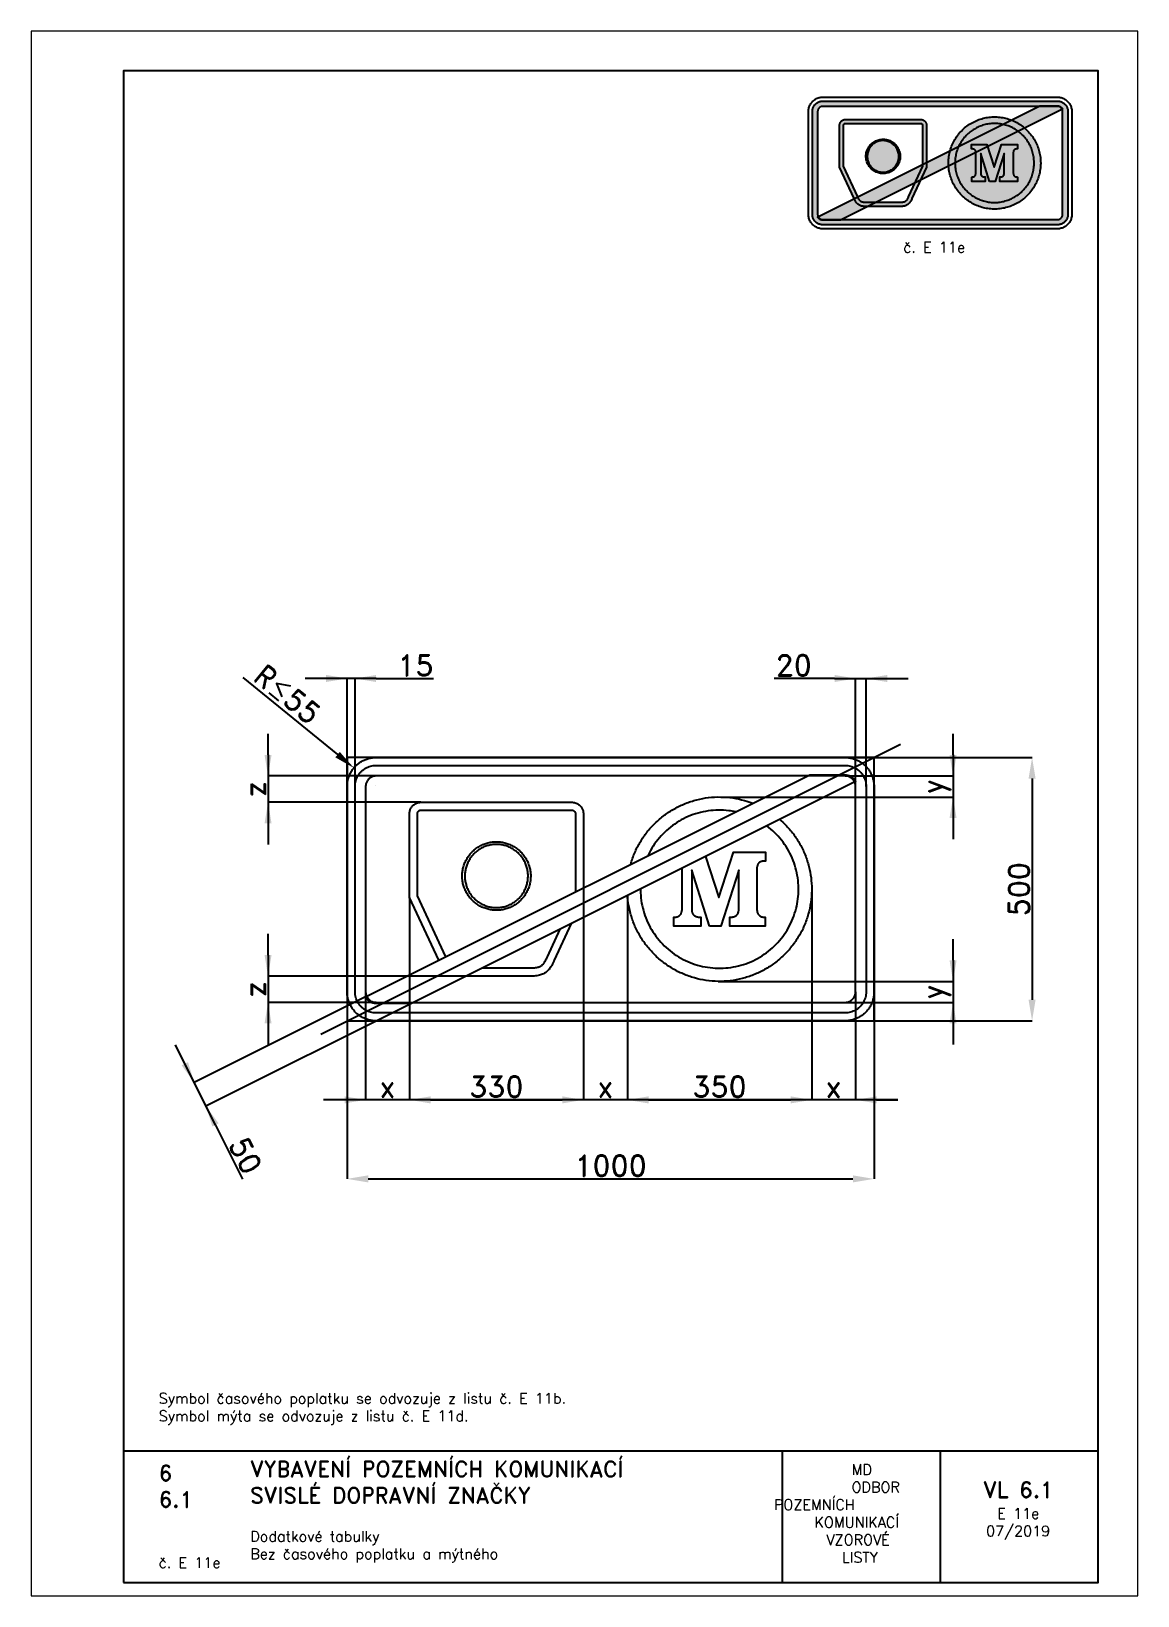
# Paper-space layout 'E 11e' of a CAD drawing. Header units: millimetres. Extents: x 0 to 210, y 0 to 297.
# The model-space entities are those that its viewports show. They can reach past a viewport. Long polylines and large blocks are cut down to what shows.
import ezdxf

# ---------------------------------------------------------------- set-up
doc = ezdxf.new("R2010")
doc.units = ezdxf.units.MM
doc.header["$LTSCALE"] = 5
doc.linetypes.add('ACAD_ISO02W100', pattern=[15, 12, -3])
doc.linetypes.add('ACAD_ISO04W100', pattern=[30, 24, -3, 0, -3])
for name, color, linetype in [('Kóty', 2, 'Continuous'), ('Rozpiska', 7, 'Continuous'), ('Značka', 7, 'Continuous')]:
    doc.layers.add(name, color=color, linetype=linetype)
doc.layers.add('Rámeček', color=6, linetype='Continuous', plot=False)
doc.styles.get("Standard").update_dxf_attribs({"font": 'romand.shx', "height": 40})
doc.dimstyles.get("Standard").update_dxf_attribs({"dimtxt": 40, "dimasz": 40, "dimexe": 0.18, "dimexo": 0.0625, "dimgap": 5, "dimtad": 1, "dimdec": 0, "dimzin": 0, "dimdsep": 46, "dimtxsty": 'Standard', "dimcen": 0.09, "dimadec": 0, "dimazin": 0, "dimtfac": 1, "dimtdec": 0, "dimtofl": 0, "dimtmove": 0, "dimatfit": 3, "dimfxl": 1, "dimtolj": 1, "dimtzin": 0, "dimarcsym": 0})

psp = doc.layouts.new('E 11e')

# ---------------------------------------------------------------- texts
at = {"layer": 'Rozpiska', "color": 7, "attachment_point": 1}
for s, width, heights, insert, char_height in [('{\\C6;č. E 11e}', 13.86705853, [2.666667], (165.5, 257), 2), ('Symbol časového poplatku se odvozuje z listu č. E 11b.\\PSymbol mýta se odvozuje z listu č. E 11d.{\\H1.83333x; }', 96.03425141, [0], (24.189042, 38.465833), 2), ('6', 149.0421774, [0], (24.169718, 24.771436), 3), ('{\\C6;VYBAVENÍ POZEMNÍCH KOMUNIKACÍ\\P}SVISLÉ DOPRAVNÍ ZNAČKY{\\H1.34524x; }', 149.0421774, [0], (41.561669, 25.560725), 3), ('\\pi14.7414;{\\C6;MD\\P\\pi2.36044;}ODBOR POZEMNÍCH{\\H1.57143x; }\\P\\pi7.69378;KOMUNIKACÍ{\\H1.5x; }\\P\\pi9.97949;{\\C6;VZOROVÉ\\H1.47619x; \\H0.67742x;\\P\\pi12.93187;LISTY\\H1.26984x; }', 33.10184049, [0], (140.953473, 24.94524), 2), ('\\pi1.03113;{\\H1.5x;\\C6;VL 6.1\\P\\pi3.69777;\\H0.66667x;E 11e\\H1.66666x; \\H0.6x;\\P\\pi1.5549;07/2019\\H1.80159x; }', 16.06225437, [0], (179.655062, 21.609752), 2), ('6.1', 149.0421774, [0], (24.169718, 19.777345), 3), ('{\\C6;Dodatkové tabulky\\P}Bez časového poplatku a mýtného{\\H1.83333x; }', 149.0421774, [0], (41.561669, 12.285052), 2), ('{\\C6;č. E 11e}', 13.99561007, [2.666667], (24.169718, 7.277566), 2)]:
    psp.add_mtext_dynamic_manual_height_columns(s, width=width, gutter_width=100, heights=heights, dxfattribs=dict(at, insert=insert, char_height=char_height))

msp = doc.modelspace()

# ---------------------------------------------------------------- texts
at = {"layer": 'Kóty', "char_height": 40, "attachment_point": 5}
for s, insert in [('\\A1;15', (129.5, 675)), ('\\A1;20', (847.6, 675)), ('\\A1;x', (76.7, -125))]:
    msp.add_mtext(s, dxfattribs=dict(at, insert=insert))
for s, insert, rotation in [('\\A1;R{\\A0;≤}55', (-113.4, 619.9), 320.8489), ('\\A1;z', (-175.2, 440), 90), ('\\A1;y', (1118.3, 445), 90), ('\\A1;z', (-175.2, 60), 90), ('\\A1;y', (1118.3, 55), 90), ('\\A1;50', (-193, -255.7), 296.5651)]:
    msp.add_mtext(s, dxfattribs=dict(at, insert=insert, rotation=rotation))

# ---------------------------------------------------------------- blocks, each defined once
blk = doc.blocks.new('*D0')
at = {"layer": 'Defpoints', "color": 0, "transparency": 16777216}
for p in [(0, 55), (1000, 55), (1000, -300)]:
    blk.add_point(p, dxfattribs=at)
at = {"layer": 'Kóty', "color": 0, "lineweight": -2, "transparency": 16777216}
for p, q in [((0, 54.9), (0, -300.2)), ((1000, 54.9), (1000, -300.2)), ((40, -300), (960, -300))]:
    blk.add_line(p, q, dxfattribs=at)
at = {"layer": 'Kóty', "color": 0, "transparency": 16777216}
for points in [[(40, -293.3), (40, -306.7), (0, -300)], [(960, -293.3), (960, -306.7), (1000, -300)]]:
    blk.add_solid(points, dxfattribs=at)
at = {"layer": 'Kóty', "color": 0, "transparency": 16777216, "insert": (500, -275), "char_height": 40, "attachment_point": 5}
blk.add_mtext('\\A1;1000', dxfattribs=at)
blk = doc.blocks.new('*D1')
at = {"layer": 'Defpoints', "color": 0, "transparency": 16777216}
for p in [(945, 500), (945, 0), (1300, 0)]:
    blk.add_point(p, dxfattribs=at)
at = {"layer": 'Kóty', "color": 0, "lineweight": -2, "transparency": 16777216}
for p, q in [((945.1, 500), (1300.2, 500)), ((1300, 460), (1300, 40)), ((945.1, 0), (1300.2, 0))]:
    blk.add_line(p, q, dxfattribs=at)
at = {"layer": 'Kóty', "color": 0, "transparency": 16777216}
for points in [[(1293.3, 460), (1306.7, 460), (1300, 500)], [(1293.3, 40), (1306.7, 40), (1300, 0)]]:
    blk.add_solid(points, dxfattribs=at)
at = {"layer": 'Kóty', "color": 0, "transparency": 16777216, "insert": (1275, 250), "char_height": 40, "attachment_point": 5, "rotation": 90}
blk.add_mtext('\\A1;500', dxfattribs=at)
blk = doc.blocks.new('*D2')
at = {"layer": 'Defpoints', "color": 0, "transparency": 16777216}
for p in [(448.3, 278.9), (118.3, 234.3), (448.3, -150)]:
    blk.add_point(p, dxfattribs=at)
at = {"layer": 'Kóty', "color": 0, "lineweight": -2, "transparency": 16777216}
for p, q in [((448.3, 278.8), (448.3, -150.2)), ((118.3, 234.2), (118.3, -150.2)), ((158.3, -150), (408.3, -150))]:
    blk.add_line(p, q, dxfattribs=at)
at = {"layer": 'Kóty', "color": 0, "transparency": 16777216}
for points in [[(158.3, -143.3), (158.3, -156.7), (118.3, -150)], [(408.3, -143.3), (408.3, -156.7), (448.3, -150)]]:
    blk.add_solid(points, dxfattribs=at)
at = {"layer": 'Kóty', "color": 0, "transparency": 16777216, "insert": (283.3, -125), "char_height": 40, "attachment_point": 5}
blk.add_mtext('\\A1;330', dxfattribs=at)
blk = doc.blocks.new('*D3')
at = {"layer": 'Defpoints', "color": 0, "transparency": 16777216}
for p in [(448.3, 278.9), (532, 238.1), (532, -150)]:
    blk.add_point(p, dxfattribs=at)
at = {"layer": 'Kóty', "color": 0, "lineweight": -2, "transparency": 16777216}
for p, q in [((448.3, 278.8), (448.3, -150.2)), ((532, 238), (532, -150.2)), ((408.3, -150), (368.3, -150)), ((572, -150), (612, -150))]:
    blk.add_line(p, q, dxfattribs=at)
at = {"layer": 'Kóty', "color": 0, "transparency": 16777216}
for points in [[(408.3, -143.3), (408.3, -156.7), (448.3, -150)], [(572, -143.3), (572, -156.7), (532, -150)]]:
    blk.add_solid(points, dxfattribs=at)
at = {"layer": 'Kóty', "color": 0, "transparency": 16777216, "insert": (490.2, -125), "char_height": 40, "attachment_point": 5}
blk.add_mtext('\\A1;x', dxfattribs=at)
blk = doc.blocks.new('*D4')
at = {"layer": 'Defpoints', "color": 0, "transparency": 16777216}
for p in [(532, 238.1), (881.7, 247.7), (881.7, -150)]:
    blk.add_point(p, dxfattribs=at)
at = {"layer": 'Kóty', "color": 0, "lineweight": -2, "transparency": 16777216}
for p, q in [((532, 238), (532, -150.2)), ((881.7, 247.6), (881.7, -150.2)), ((572, -150), (841.7, -150))]:
    blk.add_line(p, q, dxfattribs=at)
at = {"layer": 'Kóty', "color": 0, "transparency": 16777216}
for points in [[(572, -143.3), (572, -156.7), (532, -150)], [(841.7, -143.3), (841.7, -156.7), (881.7, -150)]]:
    blk.add_solid(points, dxfattribs=at)
at = {"layer": 'Kóty', "color": 0, "transparency": 16777216, "insert": (706.8, -125), "char_height": 40, "attachment_point": 5}
blk.add_mtext('\\A1;350', dxfattribs=at)
blk = doc.blocks.new('*D5')
at = {"layer": 'Defpoints', "color": 0, "transparency": 16777216}
for p in [(881.7, 247.6), (965, 55), (965, -150)]:
    blk.add_point(p, dxfattribs=at)
at = {"layer": 'Kóty', "color": 0, "lineweight": -2, "transparency": 16777216}
for p, q in [((881.7, 247.6), (881.7, -150.2)), ((965, 54.9), (965, -150.2)), ((841.7, -150), (801.7, -150)), ((1005, -150), (1045, -150))]:
    blk.add_line(p, q, dxfattribs=at)
at = {"layer": 'Kóty', "color": 0, "transparency": 16777216}
for points in [[(841.7, -143.3), (841.7, -156.7), (881.7, -150)], [(1005, -143.3), (1005, -156.7), (965, -150)]]:
    blk.add_solid(points, dxfattribs=at)
at = {"layer": 'Kóty', "color": 0, "transparency": 16777216, "insert": (923.3, -125), "char_height": 40, "attachment_point": 5}
blk.add_mtext('\\A1;x', dxfattribs=at)

# ---------------------------------------------------------------- dimensions: what is measured, and where the dimension line sits
at = {"layer": 'Kóty'}
dim = msp.add_linear_dim(base=(1300, 0), p1=(945, 500), p2=(945, 0), angle=90, dimstyle='Standard', dxfattribs=at)
dim.commit()
dim.dimension.update_dxf_attribs({"geometry": '*D1', "text_midpoint": (1275, 250)})
for base, p1, p2, picture, middle in [((448.3, -150), (118.3, 234.3), (448.3, 278.9), '*D2', (283.3, -125)), ((881.7, -150), (532, 238.1), (881.7, 247.7), '*D4', (706.8, -125)), ((1000, -300), (0, 55), (1000, 55), '*D0', (500, -275))]:
    dim = msp.add_linear_dim(base=base, p1=p1, p2=p2, dimstyle='Standard', dxfattribs=at)
    dim.commit()
    dim.dimension.update_dxf_attribs({"geometry": picture, "text_midpoint": middle})
for base, p1, p2, picture, middle in [((532, -150), (448.3, 278.9), (532, 238.1), '*D3', (490.2, -125)), ((965, -150), (881.7, 247.6), (965, 55), '*D5', (923.3, -125))]:
    dim = msp.add_linear_dim(base=base, p1=p1, p2=p2, text='x', dimstyle='Standard', dxfattribs=at)
    dim.commit()
    dim.dimension.update_dxf_attribs({"geometry": picture, "text_midpoint": middle})

# ---------------------------------------------------------------- linework, layer by layer
at = {"layer": 'Kóty'}
for p, q in [((-197.9, 651.8), (-18.2, 505.5)), ((55, 650), (-80, 650)), ((0, 445.1), (0, 650.2)), ((15, 445.1), (15, 650.2)), ((55, 650), (164, 650)), ((925, 650), (810.2, 650)), ((925, 650), (1065, 650)), ((965, 445.1), (965, 650.2)), ((985, 445.1), (985, 650.2)), ((-150.2, 505), (-150.2, 545)), ((1150, 505), (1150, 545)), ((-150.2, 505), (-150.2, 335)), ((1150, 505), (1150, 345)), ((54.9, 465), (-150.4, 465)), ((53.1, 447.3), (53.3, 447.3)), ((53.2, 447.2), (53.2, 447.4)), ((945.1, 465), (1150.2, 465)), ((709, 425), (1150.2, 425)), ((140, 415), (-150.4, 415)), ((118.3, 234.2), (118.3, -150.2)), ((-150.2, 125), (-150.2, 165)), ((1150, 115), (1150, 155)), ((-150.2, 125), (-150.2, -45)), ((1150, 115), (1150, -45)), ((225.8, 85), (-150.4, 85)), ((704.4, 75), (1150.2, 75)), ((35.1, 45.5), (-290.4, -117.2)), ((121.9, 33), (-268, -162)), ((54.9, 35), (-150.4, 35)), ((35, 54.9), (35, -150.2)), ((945.1, 35), (1150.2, 35)), ((-250, -197.7), (-326, -45.6)), ((1045, -150), (-45, -150)), ((158.3, -150), (198.3, -150)), ((-250, -197.7), (-198.6, -300.3))]:
    msp.add_line(p, q, dxfattribs=at)
msp.add_arc((53.2, 447.3), 52.1, 127.6492, 141.0469, dxfattribs=at)
for points in [[(-40, 656.7), (-40, 643.3), (0, 650)], [(55, 656.7), (55, 643.3), (15, 650)], [(925, 656.7), (925, 643.3), (965, 650)], [(1025, 656.7), (1025, 643.3), (985, 650)], [(-156.8, 505), (-143.5, 505), (-150.2, 465)], [(-14, 510.6), (-22.4, 500.3), (12.8, 480.2)], [(1143.3, 505), (1156.7, 505), (1150, 465)], [(1143.3, 385), (1156.7, 385), (1150, 425)], [(-156.8, 375), (-143.5, 375), (-150.2, 415)], [(-156.8, 125), (-143.5, 125), (-150.2, 85)], [(1143.3, 115), (1156.7, 115), (1150, 75)], [(-156.8, -5), (-143.5, -5), (-150.2, 35)], [(1143.3, -5), (1156.7, -5), (1150, 35)], [(-302.1, -78.4), (-314.1, -84.4), (-290.2, -117.2)], [(-5, -143.3), (-5, -156.7), (35, -150)], [(158.3, -143.3), (158.3, -156.7), (118.3, -150)], [(-244, -194.7), (-255.9, -200.6), (-267.9, -161.9)]]:
    msp.add_solid(points, dxfattribs=at)
at = {"layer": 'Značka', "color": 6, "linetype": 'ACAD_ISO04W100', "ltscale": 0.5}
msp.add_lwpolyline([(-50, -25), (1050, 525)], dxfattribs=at)
at = {"layer": 'Značka', "color": 7, "linetype": 'ACAD_ISO02W100', "ltscale": 0.75}
msp.add_lwpolyline([(0, 0), (1000, 0), (1000, 500), (0, 500)], close=True, dxfattribs=at)
at = {"layer": 'Značka', "color": 5}
for points in [[(55, 0), (54.8, 0), (54.6, 0, -0.03218), (47.5, 0.5, -0.035443), (40.5, 1.9, -0.036267), (33.7, 4.2, -0.03442), (27.4, 7.4, -0.033722), (21.4, 11.4, -0.034085), (16.1, 16.1, -0.034209), (11.4, 21.4, -0.034229), (7.4, 27.4, -0.034044), (4.3, 33.7, -0.033412), (1.9, 40.5, -0.034127), (0.5, 47.5, -0.036745), (0, 54.6), (0, 54.8), (0, 55), (0, 445), (0, 445.2), (0, 445.4, -0.03218), (0.5, 452.5, -0.035443), (1.9, 459.5, -0.036267), (4.2, 466.3, -0.03442), (7.4, 472.6, -0.033724), (11.4, 478.6, -0.034088), (16.1, 483.9, -0.034206), (21.4, 488.6, -0.034232), (27.4, 492.6, -0.034049), (33.7, 495.7, -0.033416), (40.5, 498.1, -0.034129), (47.5, 499.5, -0.036747), (54.6, 500), (54.8, 500), (55, 500), (945, 500), (945.2, 500), (945.4, 500, -0.032179), (952.5, 499.5, -0.035446), (959.5, 498.1, -0.036264), (966.3, 495.8, -0.034421), (972.6, 492.6, -0.033716), (978.6, 488.6, -0.034086), (983.9, 483.9, -0.034212), (988.6, 478.6, -0.034226), (992.6, 472.6, -0.034042), (995.7, 466.3, -0.033411), (998, 459.5, -0.034124), (999.5, 452.5, -0.036743), (1000, 445.4), (1000, 445.2), (1000, 445), (1000, 55), (1000, 54.8), (1000, 54.6, -0.032188), (999.5, 47.5, -0.035446), (998, 40.5, -0.036274), (995.8, 33.7, -0.034416), (992.6, 27.4, -0.033728), (988.6, 21.4, -0.034092), (983.9, 16.1, -0.034208), (978.6, 11.4, -0.03423), (972.6, 7.4, -0.034041), (966.3, 4.3, -0.033411), (959.5, 1.9, -0.034128), (952.5, 0.5, -0.036745), (945.4, 0), (945.2, 0), (945, 0), (55, 0)], [(55, 15), (54.8, 15), (54.7, 15, -0.03218), (49.5, 15.4, -0.035444), (44.4, 16.4, -0.036267), (39.5, 18.1, -0.03442), (34.9, 20.4, -0.033721), (30.6, 23.3, -0.034085), (26.7, 26.7, -0.034209), (23.3, 30.6, -0.034229), (20.4, 34.9, -0.034044), (18.1, 39.5, -0.033412), (16.4, 44.4, -0.034127), (15.3, 49.5, -0.036745), (15, 54.7), (15, 54.8), (15, 55), (15, 445), (15, 445.2), (15, 445.3, -0.03218), (15.4, 450.5, -0.035443), (16.4, 455.6, -0.036267), (18.1, 460.5, -0.034424), (20.4, 465.1, -0.033722), (23.3, 469.4, -0.034083), (26.7, 473.3, -0.034209), (30.6, 476.7, -0.034227), (34.9, 479.6, -0.034042), (39.5, 481.9, -0.033411), (44.4, 483.6, -0.034123), (49.5, 484.7, -0.036741), (54.7, 485), (54.8, 485), (55, 485), (945, 485), (945.2, 485), (945.3, 485, -0.032174), (950.5, 484.6, -0.035443), (955.6, 483.6, -0.036265), (960.5, 481.9, -0.034414), (965.1, 479.6, -0.033719), (969.4, 476.7, -0.034082), (973.3, 473.3, -0.034215), (976.7, 469.4, -0.034226), (979.6, 465.1, -0.03405), (981.9, 460.5, -0.033405), (983.6, 455.6, -0.034129), (984.7, 450.5, -0.036741), (985, 445.3), (985, 445.2), (985, 445), (985, 55), (985, 54.8), (985, 54.7, -0.032179), (984.6, 49.5, -0.035442), (983.6, 44.4, -0.03626), (981.9, 39.5, -0.034413), (979.6, 34.9, -0.033721), (976.7, 30.6, -0.034079), (973.3, 26.7, -0.03421), (969.4, 23.3, -0.034232), (965.1, 20.4, -0.034047), (960.5, 18.1, -0.033414), (955.6, 16.4, -0.034126), (950.5, 15.3, -0.036746), (945.3, 15), (945.2, 15), (945, 15), (55, 15)], [(55, 35), (945, 35), (945.1, 35), (945.2, 35, 0.032177), (947.7, 35.2, 0.035444), (950.3, 35.7, 0.036265), (952.7, 36.5, 0.034422), (955, 37.7, 0.03373), (957.2, 39.1, 0.034072), (959.1, 40.9, 0.034204), (960.9, 42.8, 0.034223), (962.3, 45, 0.034048), (963.5, 47.3), (964.3, 49.7), (964.8, 52.3, 0.036741), (965, 54.8), (965, 54.9), (965, 55), (965, 445), (965, 445.1), (965, 445.2, 0.032179), (964.8, 447.7, 0.035443), (964.3, 450.3, 0.036259), (963.5, 452.7, 0.034419), (962.3, 455, 0.033729), (960.9, 457.2, 0.034073), (959.1, 459.1, 0.034191), (957.2, 460.9, 0.034225), (955, 462.3, 0.034056), (952.7, 463.5, 0.033414), (950.3, 464.3, 0.034128), (947.7, 464.8, 0.036743), (945.2, 465), (945.1, 465), (945, 465), (55, 465), (54.9, 465), (54.8, 465, 0.032179), (52.3, 464.8, 0.035442), (49.7, 464.3, 0.036259), (47.3, 463.5, 0.034414), (45, 462.3, 0.03372), (42.8, 460.9, 0.034079), (40.9, 459.1, 0.03421), (39.1, 457.2, 0.034232), (37.7, 455, 0.034046), (36.5, 452.7, 0.033413), (35.7, 450.3, 0.034126), (35.2, 447.7, 0.036744), (35, 445.2), (35, 445.1), (35, 445), (35, 55), (35, 54.9), (35, 54.8, 0.032179), (35.2, 52.3, 0.035443), (35.7, 49.7, 0.036265), (36.5, 47.3, 0.034421), (37.7, 45, 0.033719), (39.1, 42.8, 0.034086), (40.9, 40.9, 0.034208), (42.8, 39.1, 0.034229), (45, 37.7, 0.034044), (47.3, 36.5, 0.033412), (49.7, 35.7, 0.034128), (52.3, 35.2, 0.036744), (54.8, 35), (54.9, 35), (55, 35)]]:
    msp.add_lwpolyline(points, format="xyb", dxfattribs=at)
at = {"layer": 'Značka', "color": 1}
msp.add_lwpolyline([(964.9, 454.5), (121.9, 33), (55, 33), (54.9, 33), (54.8, 33), (54.7, 33), (54.6, 33, -0.007829), (54, 33, -0.007898), (53.4, 33, -0.009705), (52.7, 33.1, -0.009262), (52, 33.2, -0.00918), (51.3, 33.3, -0.009561), (50.6, 33.4, -0.008774), (49.9, 33.6, -0.006819), (49.2, 33.8, -0.006784), (48.5, 34, -0.008687), (47.8, 34.2, -0.009297), (47.2, 34.4, -0.008632), (46.5, 34.7, -0.008686), (45.8, 35, -0.009457), (45.2, 35.3, -0.008885), (44.6, 35.6, -0.006985), (44, 36, -0.007001), (43.3, 36.3, -0.00892), (42.7, 36.7, -0.009511), (42.2, 37.1, -0.008783), (41.6, 37.6, -0.008787), (41, 38, -0.009529), (40.5, 38.5, -0.008906), (40, 38.9, -0.006933), (39.4, 39.4, -0.006934), (38.9, 40, -0.008909), (38.5, 40.5, -0.009483), (38, 41, -0.008671), (37.6, 41.6, -0.0087), (37.1, 42.2, -0.009566), (36.7, 42.7, -0.008743), (36.3, 43.3, -0.006198), (36, 43.9), (35.8, 44.3), (35.5, 44.7), (35.4, 45), (35.2, 45.4), (35.2, 45.4), (35.1, 45.5), (878.1, 467), (945, 467), (945.1, 467), (945.2, 467), (945.3, 467), (945.4, 467, -0.00784), (946, 467, -0.007901), (946.6, 467, -0.009727), (947.3, 466.9), (948, 466.8), (948.7, 466.7), (949.4, 466.6), (950.1, 466.4), (950.8, 466.2), (951.5, 466), (952.2, 465.8), (952.8, 465.6), (953.5, 465.3), (954.2, 465), (954.8, 464.7), (955.4, 464.4), (956, 464), (956.7, 463.7), (957.3, 463.3), (957.8, 462.9), (958.4, 462.4), (959, 462), (959.5, 461.5), (960, 461.1), (960.6, 460.6), (961.1, 460), (961.5, 459.5), (962, 459), (962.4, 458.4), (962.9, 457.8), (963.3, 457.3), (963.7, 456.7), (964, 456.1), (964.2, 455.7), (964.5, 455.3), (964.6, 455), (964.8, 454.6), (964.8, 454.6), (964.9, 454.5)], format="xyb", dxfattribs=at)
at = {"layer": 'Značka', "color": 51}
for points in [[(538.1, 297, -0.000789), (538.2, 297.5, -0.034418), (545.8, 319.1, -0.034417), (556.3, 339.5, -0.034417), (569.2, 358.4, -0.034414), (584.6, 375.4, -0.034416), (601.9, 390.3, -0.034417), (621.2, 402.7, -0.034415), (641.8, 412.6, -0.034416), (663.6, 419.6, -0.034416), (686.1, 423.9, -0.034416), (709, 425, -0.034417), (731.8, 423.3, -0.034418), (754.2, 418.4, -0.025517), (770.3, 413.1)], [(538.1, 297, -0.000789), (538.2, 297.5, -0.034418), (545.8, 319.1, -0.034417), (556.3, 339.5, -0.034417), (569.2, 358.4, -0.034414), (584.6, 375.4, -0.034416), (601.9, 390.3, -0.034417), (621.2, 402.7, -0.034415), (641.8, 412.6, -0.034416), (663.6, 419.6, -0.034416), (686.1, 423.9, -0.034416), (709, 425, -0.034417), (731.8, 423.3, -0.034418), (754.2, 418.4, -0.025517), (770.3, 413.1)], [(737.7, 396.8, 0.023778), (724.3, 399, 0.034417), (704.7, 400, 0.034413), (685.1, 398.5, 0.034417), (666, 394.4, 0.034419), (647.4, 387.9, 0.034416), (630, 378.9, 0.034416), (613.8, 367.8, 0.034417), (599.2, 354.7, 0.034415), (586.4, 339.8, 0.034421), (575.8, 323.3, 0.019819), (570.6, 313.2, 0.019819)], [(856.7, 250), (856.7, 251), (856.7, 252, 0.032167), (855.2, 271.5, 0.035721), (851, 290.7, 0.036666), (844.6, 309.3, 0.034753), (835.6, 326.7, 0.03404), (824.5, 342.9, 0.034454), (811.3, 357.4, 0.034563), (796.5, 370.2, 0.000066), (796.4, 370.3, 0.000066)], [(821, 382.6, -0.022779), (832, 372.1, -0.034414), (846.9, 354.8, -0.034489), (859.4, 335.5, -0.03442), (869.3, 314.9, -0.034074), (876.3, 293.1, -0.032794), (880.4, 271.7, -0.034265), (881.7, 250)], [(821, 382.6, -0.022779), (832, 372.1, -0.034414), (846.9, 354.8, -0.034489), (859.4, 335.5, -0.03442), (869.3, 314.9, -0.034074), (876.3, 293.1, -0.032794), (880.4, 271.7, -0.034265), (881.7, 250)], [(680.4, 312.2), (705.5, 233.9), (733.1, 320), (794.2, 320), (794.2, 303.4), (793.6, 303.4), (793, 303.4, 0.025927), (789.9, 303.2, 0.041595), (786.9, 302.7, 0.032), (785.2, 302.1, 0.038191), (783.5, 301.3, 0.037979), (782.2, 300.4, 0.041861), (781, 299.3, 0.040609), (780, 298.1, 0.036311), (779.2, 296.8, 0.033753), (778.6, 295.2), (778.2, 293.6), (778, 292.6), (777.8, 291.5), (777.7, 290), (777.6, 288.5), (777.6, 288), (777.6, 287.6), (777.6, 212.3), (777.6, 211.9), (777.6, 211.5, 0.025382), (777.9, 208.8, 0.036584), (778.5, 206.2, 0.035511), (779.2, 204.3, 0.042084), (780.2, 202.5, 0.039747), (781.2, 201, 0.041667), (782.5, 199.8, 0.048497), (784.3, 198.6, 0.043219), (786.2, 197.7, 0.023992), (787.5, 197.3, 0.01932), (788.9, 197.1, 0.020807), (790.5, 196.8, 0.020151), (792.2, 196.7), (792.7, 196.7), (793.3, 196.7), (793.3, 180), (726.4, 180), (726.4, 196.9), (726.9, 196.9), (727.4, 196.9, 0.02429), (730.6, 197.1, 0.038652), (733.7, 197.7, 0.032217), (735.6, 198.3, 0.039078), (737.4, 199.2, 0.035359), (738.7, 200, 0.03915), (739.9, 201.1, 0.039575), (740.9, 202.3, 0.037162), (741.7, 203.7, 0.036108), (742.4, 205.3), (742.9, 206.9, 0.029798), (743.2, 209), (743.4, 211.2), (743.4, 211.6), (743.4, 212.1), (743.4, 286.3), (709.3, 180), (687.9, 180)], [(687.9, 180), (654.1, 286.4), (654.1, 212.2), (654.1, 211.7), (654.1, 211.2, 0.022998), (654.2, 209.1, 0.031088), (654.5, 207, 0.030826), (655, 205.3, 0.036263), (655.7, 203.7, 0.03685), (656.5, 202.4, 0.039466), (657.5, 201.2, 0.039201), (658.7, 200.1, 0.035556), (660, 199.2, 0.038453), (661.8, 198.3, 0.029613), (663.7, 197.7, 0.035719), (666.8, 197.1, 0.027141), (670, 196.9), (670.5, 196.9), (671, 196.9), (671, 180), (620, 180), (620, 196.7), (620.5, 196.7), (621, 196.7, 0.018177), (622.7, 196.8, 0.021913), (624.4, 197.1, 0.024552), (626, 197.4, 0.028651), (627.5, 197.9, 0.038257), (629.2, 198.7, 0.0441), (630.8, 199.8, 0.042762), (632.1, 201, 0.040135), (633.1, 202.5, 0.041549), (634.1, 204.3, 0.033178), (634.8, 206.2, 0.03458), (635.4, 208.8, 0.027991), (635.6, 211.5), (635.7, 211.9), (635.7, 212.3), (635.7, 287.6), (635.7, 288), (635.7, 288.5), (635.6, 289.9)], [(881.7, 250), (881.7, 248.9), (881.7, 247.7, -0.032166), (879.9, 224.9, -0.035722), (875.1, 202.5, -0.036663), (867.6, 180.9, -0.034754), (857.1, 160.5, -0.034037), (844.1, 141.6, -0.034452), (828.8, 124.6, -0.03456), (811.4, 109.7, -0.034427), (792.2, 97.3, -0.034389), (771.5, 87.4, -0.034419), (749.7, 80.4, -0.034424), (727.2, 76.1, -0.034417), (704.4, 75, -0.034415), (681.5, 76.7, -0.034417), (659.2, 81.6, -0.034418), (637.6, 89.1, -0.034418), (617.2, 99.6, -0.034415), (598.3, 112.5, -0.034416), (581.3, 127.9, -0.034416), (566.4, 145.2, -0.034417), (554, 164.5, -0.03442), (544.1, 185.1, -0.034417), (537.1, 206.9, -0.034414), (532.8, 229.4, -0.013018), (532, 238.1, -0.013018)], [(881.7, 250), (881.7, 248.9), (881.7, 247.7, -0.032166), (879.9, 224.9, -0.035722), (875.1, 202.5, -0.036663), (867.6, 180.9, -0.034754), (857.1, 160.5, -0.034037), (844.1, 141.6, -0.034452), (828.8, 124.6, -0.03456), (811.4, 109.7, -0.034427), (792.2, 97.3, -0.034389), (771.5, 87.4, -0.034419), (749.7, 80.4, -0.034424), (727.2, 76.1, -0.034417), (704.4, 75, -0.034415), (681.5, 76.7, -0.034417), (659.2, 81.6, -0.034418), (637.6, 89.1, -0.034418), (617.2, 99.6, -0.034415), (598.3, 112.5, -0.034416), (581.3, 127.9, -0.034416), (566.4, 145.2, -0.034417), (554, 164.5, -0.03442), (544.1, 185.1, -0.034417), (537.1, 206.9, -0.034414), (532.8, 229.4, -0.013018), (532, 238.1, -0.013018)], [(556.7, 250.4, 0.004097), (556.7, 248, 0.034418), (558.2, 228.5, 0.034417), (562.3, 209.3, 0.034417), (568.8, 190.8, 0.034414), (577.8, 173.3, 0.034417), (588.8, 157.1, 0.034415), (602, 142.6, 0.034415), (616.9, 129.8, 0.034416), (633.4, 119.1, 0.034418), (651.1, 110.6, 0.034417), (669.7, 104.6, 0.034417), (689, 101, 0.034416), (708.6, 100, 0.034416), (728.2, 101.5, 0.034418), (747.4, 105.6, 0.034416), (765.9, 112.1, 0.034415), (783.4, 121.1, 0.034418), (799.6, 132.2, 0.034405), (814.1, 145.3, 0.034413), (826.9, 160.2, 0.034491), (837.5, 176.7, 0.034419), (846, 194.4, 0.034079), (852.1, 213.1, 0.032793), (855.6, 231.4, 0.034269), (856.7, 250)]]:
    msp.add_lwpolyline(points, format="xyb", dxfattribs=at)
at = {"layer": 'Značka', "color": 251}
for points in [[(173.9, 114.9), (173.8, 115.1), (118.3, 234.3), (118.3, 393.1), (118.3, 393.6, -0.004753), (118.4, 394.2, -0.035153), (118.7, 397.1, -0.036969), (119.4, 400, -0.034097), (120.4, 402.5, -0.032383), (121.8, 404.9, -0.039183), (123.8, 407.6, -0.040331), (126.2, 409.9, -0.040857), (128.9, 411.9, -0.040131), (131.9, 413.4, -0.044445), (135.4, 414.5, -0.049205), (139, 415), (139.5, 415), (140, 415), (246.6, 415), (426.6, 415), (427.2, 415, -0.004745), (427.7, 415, -0.043624), (431.3, 414.5, -0.046137), (434.7, 413.4, -0.043182), (437.8, 411.9, -0.04053), (440.5, 409.9, -0.03949), (442.9, 407.6, -0.040398), (444.9, 404.9, -0.032783), (446.2, 402.5, -0.031662), (447.2, 400, -0.035431), (448, 397.1, -0.039138), (448.3, 394.2), (448.3, 393.6), (448.3, 393.1), (448.3, 305.7)], [(187.3, 121.6), (133.3, 237.6), (133.3, 393.1), (133.3, 393.3, -0.00623), (133.3, 393.5, -0.036616), (133.5, 394.5, -0.039057), (133.7, 395.4, -0.033124), (134.1, 396.2, -0.030187), (134.5, 396.9, -0.039261), (135.1, 397.8, -0.04129), (135.9, 398.5, -0.04118), (136.8, 399.1, -0.042623), (137.8, 399.6, -0.040738), (138.7, 399.9, -0.043243), (139.7, 400), (139.8, 400), (140, 400), (246.6, 400), (426.6, 400), (426.8, 400), (427.1, 400, -0.046202), (428.2, 399.8, -0.04948), (429.3, 399.4, -0.041953), (430.1, 399, -0.03668), (430.9, 398.4, -0.038529), (431.7, 397.6, -0.040377), (432.3, 396.7, -0.033226), (432.7, 396, -0.032954), (433, 395.2, -0.032927), (433.2, 394.3, -0.034427), (433.3, 393.5), (433.3, 393.3), (433.3, 393.1), (433.3, 305.7)], [(425.3, 184.7), (392.9, 115.1), (392.5, 114.2), (392.2, 113.4, -0.015822), (389.7, 108, -0.02518), (386.7, 102.8, -0.028415), (383.9, 98.8, -0.035561), (380.5, 95.1, -0.038032), (376.8, 92, -0.039623), (372.7, 89.5, -0.032262), (368.9, 87.8, -0.026514), (365, 86.6, -0.027439), (360, 85.6, -0.023957), (354.9, 85.1, -0.003297), (353.9, 85, -0.001099), (352.9, 85), (225.9, 85)], [(403.7, 173.9), (379.3, 121.4), (378.8, 120.4), (378.4, 119.3, -0.0142), (376.4, 115, -0.026399), (374, 110.7, -0.02699), (372.1, 108.1, -0.038758), (370, 105.8, -0.036958), (368, 104.1, -0.039273), (365.8, 102.8, -0.033812), (363.5, 101.8, -0.024564), (361.2, 101.1, -0.027551), (357.6, 100.4, -0.023061), (354, 100.1, -0.003176), (353.3, 100), (352.6, 100), (255.9, 100)]]:
    msp.add_lwpolyline(points, format="xyb", dxfattribs=at)
at = {"layer": 'Značka', "color": 9}
for points in [[(348.3, 275), (348.3, 274.6), (348.3, 274.1, -0.03217), (347.7, 265.7, -0.035726), (345.9, 257.4, -0.036666), (343.1, 249.3, -0.034752), (339.2, 241.8, -0.034036), (334.4, 234.7, -0.03445), (328.7, 228.4, -0.034562), (322.2, 222.9, -0.034429), (315.1, 218.3, -0.03439), (307.4, 214.6, -0.034417), (299.3, 212, -0.034421), (291, 210.4, -0.034415), (282.5, 210, -0.034417), (274, 210.6, -0.034415), (265.7, 212.4, -0.034415), (257.7, 215.3, -0.034417), (250.1, 219.1, -0.034416), (243.1, 223.9, -0.034416), (236.8, 229.6, -0.034416), (231.2, 236.1, -0.034418), (226.6, 243.2, -0.034418), (222.9, 250.9, -0.034415), (220.3, 259, -0.034415), (218.8, 267.4, -0.034413), (218.3, 275.9, -0.034417), (219, 284.3, -0.034415), (220.8, 292.6, -0.034418), (223.6, 300.7, -0.034418), (227.5, 308.2, -0.034418), (232.3, 315.3, -0.034416), (238, 321.6, -0.034415), (244.4, 327.1, -0.034414), (251.6, 331.7, -0.034419), (259.2, 335.4, -0.034419), (267.3, 338, -0.034417), (275.7, 339.6, -0.034417), (284.2, 340, -0.034411), (292.7, 339.4, -0.034417), (301, 337.6, -0.034415), (309, 334.7, -0.034417), (316.6, 330.9, -0.034418), (323.6, 326.1, -0.034404), (329.9, 320.4, -0.03441), (335.4, 313.9, -0.034487), (340, 306.8, -0.034417), (343.7, 299.1, -0.034072), (346.3, 291, -0.032797), (347.9, 283.1, -0.03427), (348.3, 275)], [(348.3, 275), (348.3, 274.6), (348.3, 274.1, -0.03217), (347.7, 265.7, -0.035726), (345.9, 257.4, -0.036666), (343.1, 249.3, -0.034752), (339.2, 241.8, -0.034036), (334.4, 234.7, -0.03445), (328.7, 228.4, -0.034562), (322.2, 222.9, -0.034429), (315.1, 218.3, -0.03439), (307.4, 214.6, -0.034417), (299.3, 212, -0.034421), (291, 210.4, -0.034415), (282.5, 210, -0.034417), (274, 210.6, -0.034415), (265.7, 212.4, -0.034415), (257.7, 215.3, -0.034417), (250.1, 219.1, -0.034416), (243.1, 223.9, -0.034416), (236.8, 229.6, -0.034416), (231.2, 236.1, -0.034418), (226.6, 243.2, -0.034418), (222.9, 250.9, -0.034415), (220.3, 259, -0.034415), (218.8, 267.4, -0.034413), (218.3, 275.9, -0.034417), (219, 284.3, -0.034415), (220.8, 292.6, -0.034418), (223.6, 300.7, -0.034418), (227.5, 308.2, -0.034418), (232.3, 315.3, -0.034416), (238, 321.6, -0.034415), (244.4, 327.1, -0.034414), (251.6, 331.7, -0.034419), (259.2, 335.4, -0.034419), (267.3, 338, -0.034417), (275.7, 339.6, -0.034417), (284.2, 340, -0.034411), (292.7, 339.4, -0.034417), (301, 337.6, -0.034415), (309, 334.7, -0.034417), (316.6, 330.9, -0.034418), (323.6, 326.1, -0.034404), (329.9, 320.4, -0.03441), (335.4, 313.9, -0.034487), (340, 306.8, -0.034417), (343.7, 299.1, -0.034072), (346.3, 291, -0.032797), (347.9, 283.1, -0.03427), (348.3, 275)], [(343.3, 275), (343.3, 275.4), (343.3, 275.8, 0.032169), (342.7, 283.6, 0.035727), (341.1, 291.3, 0.036664), (338.5, 298.7, 0.034749), (334.9, 305.7, 0.034036), (330.5, 312.2, 0.034448), (325.2, 318, 0.03456), (319.2, 323.1, 0.034427), (312.6, 327.4, 0.034392), (305.6, 330.8, 0.034418), (298.1, 333.2, 0.034421), (290.4, 334.6, 0.034416), (282.5, 335, 0.034413), (274.7, 334.4, 0.034416), (267, 332.7, 0.034416), (259.6, 330.2, 0.034414), (252.7, 326.6, 0.034418), (246.2, 322.1, 0.034417), (240.4, 316.9, 0.034416), (235.2, 310.9, 0.03442), (231, 304.3, 0.03442), (227.6, 297.2, 0.034416), (225.2, 289.8, 0.034417), (223.7, 282.1, 0.034414), (223.3, 274.2, 0.034416), (223.9, 266.4, 0.034419), (225.6, 258.7, 0.034418), (228.2, 251.3, 0.034414), (231.8, 244.3, 0.03442), (236.2, 237.8, 0.034419), (241.5, 232, 0.034417), (247.4, 226.9, 0.034417), (254, 222.7, 0.034415), (261.1, 219.2, 0.034418), (268.6, 216.8, 0.034417), (276.3, 215.4, 0.034414), (284.1, 215, 0.034417), (291.9, 215.6, 0.034417), (299.6, 217.3, 0.034419), (307, 219.8, 0.034416), (314, 223.4, 0.034417), (320.5, 227.9, 0.034404), (326.3, 233.1, 0.034414), (331.4, 239.1, 0.034488), (335.7, 245.7, 0.03442), (339.1, 252.8, 0.034079), (341.5, 260.2, 0.032787), (342.9, 267.6, 0.034261), (343.3, 275)]]:
    msp.add_lwpolyline(points, format="xyb", dxfattribs=at)
at = {"layer": 'Značka', "color": 251}
for points in [[(433.3, 305.7), (433.3, 244.6)], [(448.3, 305.7), (448.3, 252.1)]]:
    msp.add_lwpolyline(points, dxfattribs=at)

msp.set_redraw_order([(e.dxf.handle, doc.entitydb.next_handle()) for e in msp.query("TEXT MTEXT ATTDEF DIMENSION ARC_DIMENSION")])  # texts and dimensions are drawn at this point

# ---------------------------------------------------------------- hatches: boundary and pattern name
at = {"layer": 'Značka'}
h = psp.add_hatch(color=249, dxfattribs=at)
h.dxf.hatch_style = 1
edge = h.paths.add_edge_path()
edge.add_line((150.25, 260.25), (150.242145, 260.250025))
edge.add_line((150.242145, 260.250025), (150.23429, 260.25006))
edge.add_arc((150.245558, 262.263263), 2.013234, 262.30667138, 269.67930861, ccw=False)
edge.add_arc((150.220646, 262.082361), 1.830626, 254.20170593, 262.32140461, ccw=False)
edge.add_arc((150.170788, 262.051997), 1.788276, 247.16582866, 255.47404019, ccw=False)
edge.add_arc((150.207821, 262.140555), 1.884265, 239.28752409, 247.17298553, ccw=False)
edge.add_arc((150.20201, 262.188673), 1.922894, 232.44321003, 240.16868112, ccw=False)
edge.add_arc((150.189178, 262.172272), 1.90207, 224.63989025, 232.44848219, ccw=False)
edge.add_arc((150.166675, 262.185741), 1.895692, 217.57037341, 225.40746542, ccw=False)
edge.add_arc((150.165205, 262.185007), 1.89408, 209.73827396, 217.57989849, ccw=False)
edge.add_arc((150.160682, 262.211181), 1.9033, 202.69058369, 210.48999604, ccw=False)
edge.add_arc((150.195988, 262.226002), 1.94159, 195.03748744, 202.69219776, ccw=False)
edge.add_arc((150.151953, 262.241366), 1.903231, 188.00980186, 195.82812277, ccw=False)
edge.add_arc((150.012495, 262.222296), 1.762476, 179.61008956, 188.02763615, ccw=False)
edge.add_line((148.25006, 262.23429), (148.25002, 262.242145))
edge.add_line((148.25002, 262.242145), (148.25, 262.25))
edge.add_line((148.25, 262.25), (148.25, 281.75))
edge.add_line((148.25, 281.75), (148.250025, 281.75785))
edge.add_line((148.250025, 281.75785), (148.25006, 281.7657))
edge.add_arc((150.263301, 281.754434), 2.013273, 172.3067487, 179.67938594, ccw=False)
edge.add_arc((150.082457, 281.779349), 1.830721, 164.20221283, 172.32179706, ccw=False)
edge.add_arc((150.052115, 281.82922), 1.788389, 157.16692538, 165.47506825, ccw=False)
edge.add_arc((150.140375, 281.79229), 1.884063, 149.2871006, 157.17340902, ccw=False)
edge.add_arc((150.188598, 281.798033), 1.922818, 142.44250501, 150.16815924, ccw=False)
edge.add_arc((150.172136, 281.810748), 1.902016, 134.6357255, 142.44385961, ccw=False)
edge.add_arc((150.185774, 281.833316), 1.895711, 127.57119021, 135.4083051, ccw=False)
edge.add_arc((150.185309, 281.834733), 1.894305, 119.74488914, 127.5861703, ccw=False)
edge.add_arc((150.211019, 281.839213), 1.903329, 112.68490943, 120.48379527, ccw=False)
edge.add_arc((150.22596, 281.803909), 1.941665, 105.03559028, 112.68991142, ccw=False)
edge.add_arc((150.241447, 281.847821), 1.903455, 98.01132839, 105.82875652, ccw=False)
edge.add_arc((150.222445, 281.987309), 1.762681, 89.61497842, 98.03158663, ccw=False)
edge.add_line((150.23429, 283.74995), (150.242145, 283.75))
edge.add_line((150.242145, 283.75), (150.25, 283.75))
edge.add_line((150.25, 283.75), (194.75, 283.75))
edge.add_line((194.75, 283.75), (194.75785, 283.75))
edge.add_line((194.75785, 283.75), (194.7657, 283.74995))
edge.add_arc((194.754327, 281.736279), 2.013703, 82.30531934, 89.67639974, ccw=False)
edge.add_arc((194.779239, 281.917515), 1.830763, 74.19901252, 82.31850519, ccw=False)
edge.add_arc((194.829393, 281.947787), 1.788426, 67.17345059, 75.48111281, ccw=False)
edge.add_arc((194.792111, 281.859147), 1.884588, 59.29024226, 67.17421577, ccw=False)
edge.add_arc((194.79774, 281.811253), 1.923114, 52.43829433, 60.16317022, ccw=False)
edge.add_arc((194.810612, 281.827828), 1.902128, 44.63331896, 52.44129282, ccw=False)
edge.add_arc((194.8338, 281.814431), 1.895215, 37.57568865, 45.41406258, ccw=False)
edge.add_arc((194.83465, 281.814656), 1.894404, 29.74509517, 37.58596427, ccw=False)
edge.add_arc((194.839288, 281.789181), 1.903173, 22.67952589, 30.48026596, ccw=False)
edge.add_arc((194.803797, 281.773916), 1.941806, 15.03843271, 22.69135739, ccw=False)
edge.add_arc((194.848217, 281.758631), 1.903055, 8.01110913, 15.82988787, ccw=False)
edge.add_arc((194.987134, 281.777557), 1.762856, -0.38537929, 8.03120603, ccw=False)
edge.add_line((196.74995, 281.7657), (196.75, 281.75785))
edge.add_line((196.75, 281.75785), (196.75, 281.75))
edge.add_line((196.75, 281.75), (196.75, 262.25))
edge.add_line((196.75, 262.25), (196.75, 262.242145))
edge.add_line((196.75, 262.242145), (196.74995, 262.23429))
edge.add_arc((194.736674, 262.245641), 2.013308, 352.30458948, 359.67697487, ccw=False)
edge.add_arc((194.91754, 262.22077), 1.83074, 344.19866573, 352.3179524, ccw=False)
edge.add_arc((194.947647, 262.170701), 1.788584, 337.1729836, 345.47945562, ccw=False)
edge.add_arc((194.859113, 262.207926), 1.884626, 329.29032237, 337.17413565, ccw=False)
edge.add_arc((194.81132, 262.202208), 1.92302, 322.438656, 330.16403552, ccw=False)
edge.add_arc((194.827491, 262.189491), 1.902449, 314.63803315, 322.44536605, ccw=False)
edge.add_arc((194.814288, 262.166391), 1.895462, 307.57542123, 315.41267348, ccw=False)
edge.add_arc((194.815123, 262.165039), 1.893881, 299.73786192, 307.58031053, ccw=False)
edge.add_arc((194.788876, 262.160892), 1.903462, 292.68585187, 300.48581362, ccw=False)
edge.add_arc((194.774016, 262.195681), 1.941291, 285.03946014, 292.69451385, ccw=False)
edge.add_arc((194.75863, 262.151946), 1.903226, 278.01039522, 285.82844142, ccw=False)
edge.add_arc((194.777708, 262.012641), 1.762622, 269.60966361, 278.02732464, ccw=False)
edge.add_line((194.7657, 260.25006), (194.75785, 260.25002))
edge.add_line((194.75785, 260.25002), (194.75, 260.25))
edge.add_line((194.75, 260.25), (150.25, 260.25))
edge = h.paths.add_edge_path(flags=16)
edge.add_line((150.25, 261.25), (194.75, 261.25))
edge.add_line((194.75, 261.25), (194.75395, 261.25001))
edge.add_line((194.75395, 261.25001), (194.75785, 261.25003))
edge.add_arc((194.752223, 262.256938), 1.006924, 270.32018437, 277.69213477)
edge.add_arc((194.764662, 262.165852), 0.914993, 277.6836692, 285.80348232)
edge.add_arc((194.789615, 262.151279), 0.894399, 284.51953704, 292.82719925)
edge.add_arc((194.77111, 262.195047), 0.941919, 292.83177745, 300.71767382)
edge.add_arc((194.774109, 262.219298), 0.961352, 299.82573434, 307.55317416)
edge.add_arc((194.780162, 262.211289), 0.951313, 307.55817112, 315.36390159)
edge.add_arc((194.791575, 262.218171), 0.948115, 314.58331065, 322.41916652)
edge.add_arc((194.792261, 262.21736), 0.947077, 322.43276875, 330.2729969)
edge.add_arc((194.794708, 262.230628), 0.951616, 329.50619794, 337.30629704)
edge.add_line((195.67265, 261.86349), (195.71455, 261.986125))
edge.add_line((195.71455, 261.986125), (195.74135, 262.11308))
edge.add_arc((194.868625, 262.236051), 0.881346, 351.97953625, 360.39614446)
edge.add_line((195.74995, 262.242145), (195.75, 262.246075))
edge.add_line((195.75, 262.246075), (195.75, 262.25))
edge.add_line((195.75, 262.25), (195.75, 281.75))
edge.add_line((195.75, 281.75), (195.75, 281.75395))
edge.add_line((195.75, 281.75395), (195.74995, 281.75785))
edge.add_arc((194.743105, 281.752189), 1.006861, 0.32215133, 7.69458251)
edge.add_arc((194.834097, 281.764796), 0.915, 7.67516975, 15.79466242)
edge.add_arc((194.84858, 281.789468), 0.894567, 14.52645002, 22.83285338)
edge.add_arc((194.804857, 281.771107), 0.94199, 22.83016925, 30.71533311)
edge.add_arc((194.780666, 281.774201), 0.961324, 29.82035183, 37.54751695)
edge.add_arc((194.78873, 281.780143), 0.951309, 37.55971442, 45.36567381)
edge.add_arc((194.781591, 281.791244), 0.948513, 44.58765991, 52.42067723)
edge.add_arc((194.782662, 281.792316), 0.94701, 52.43249406, 60.27327159)
edge.add_arc((194.76946, 281.794945), 0.95136, 59.50429154, 67.30622199)
edge.add_arc((194.762036, 281.776979), 0.970799, 67.31110571, 74.96625099)
edge.add_arc((194.754282, 281.79907), 0.951567, 74.17027237, 81.98873063)
edge.add_arc((194.763939, 281.868767), 0.881204, 81.97889991, 90.3958972)
edge.add_line((194.75785, 282.74995), (194.75395, 282.75))
edge.add_line((194.75395, 282.75), (194.75, 282.75))
edge.add_line((194.75, 282.75), (150.25, 282.75))
edge.add_line((150.25, 282.75), (150.246075, 282.75))
edge.add_line((150.246075, 282.75), (150.242145, 282.74995))
edge.add_arc((150.247819, 281.743292), 1.006674, 90.32294776, 97.69533315)
edge.add_arc((150.235209, 281.833748), 0.915345, 97.67127239, 105.7904675)
edge.add_arc((150.210525, 281.848819), 0.894341, 104.53141944, 112.83779991)
edge.add_arc((150.228958, 281.804541), 0.942302, 112.82581857, 120.70972341)
edge.add_arc((150.225933, 281.780647), 0.961414, 119.82746933, 127.55266572)
edge.add_arc((150.219748, 281.788745), 0.951225, 127.55463395, 135.36196685)
edge.add_arc((150.208379, 281.782113), 0.94788, 134.5938236, 142.43107585)
edge.add_arc((150.207525, 281.782514), 0.946959, 142.41880324, 150.26118319)
edge.add_arc((150.205288, 281.76945), 0.951578, 149.51132753, 157.31106036)
edge.add_arc((150.223041, 281.761992), 0.970834, 157.30910567, 164.96406781)
edge.add_arc((150.200963, 281.754274), 0.951606, 164.17043261, 171.98857038)
edge.add_arc((150.131177, 281.76384), 0.881167, 171.9720637, 180.38947297)
edge.add_line((149.25003, 281.75785), (149.25001, 281.75395))
edge.add_line((149.25001, 281.75395), (149.25, 281.75))
edge.add_line((149.25, 281.75), (149.25, 262.25))
edge.add_line((149.25, 262.25), (149.25001, 262.246075))
edge.add_line((149.25001, 262.246075), (149.25003, 262.242145))
edge.add_arc((150.256685, 262.24778), 1.006671, 180.32073998, 187.69312537)
edge.add_arc((150.166202, 262.235342), 0.915337, 187.67976903, 195.79928459)
edge.add_arc((150.15104, 262.210378), 0.894172, 194.52450503, 202.83214435)
edge.add_arc((150.195251, 262.228898), 0.942105, 202.82690001, 210.71259037)
edge.add_arc((150.219374, 262.226063), 0.96151, 209.83312704, 217.55804872)
edge.add_arc((150.211114, 262.21959), 0.951017, 217.5522208, 225.36106455)
edge.add_arc((150.217906, 262.208339), 0.947869, 224.59107685, 232.42796283)
edge.add_arc((150.217526, 262.207608), 0.947058, 232.41921529, 240.26077114)
edge.add_arc((150.230566, 262.205382), 0.951675, 239.51258136, 247.31178768)
edge.add_arc((150.238006, 262.222973), 0.970774, 247.30714473, 254.96174058)
edge.add_arc((150.245695, 262.200962), 0.951602, 254.17072842, 261.98918667)
edge.add_arc((150.236149, 262.131291), 0.881281, 261.97256348, 270.38985831)
edge.add_line((150.242145, 261.25003), (150.246075, 261.25001))
edge.add_line((150.246075, 261.25001), (150.25, 261.25))
h = psp.add_hatch(color=10, dxfattribs=at)
h.dxf.hatch_style = 1
edge = h.paths.add_edge_path()
edge.add_line((195.74325, 282.2241), (153.5951, 261.15))
edge.add_line((153.5951, 261.15), (150.249875, 261.15))
edge.add_line((150.249875, 261.15), (150.245695, 261.15001))
edge.add_line((150.245695, 261.15001), (150.242215, 261.15003))
edge.add_line((150.242215, 261.15003), (150.23504, 261.15002))
edge.add_line((150.23504, 261.15002), (150.227865, 261.150045))
edge.add_arc((150.233634, 262.066597), 0.91657, 267.84514023, 269.63940112, ccw=False)
edge.add_arc((150.233267, 262.058772), 0.908737, 266.03973937, 267.84971208, ccw=False)
edge.add_arc((150.230671, 262.074505), 0.92426, 264.04332905, 266.26759138, ccw=False)
edge.add_arc((150.235299, 262.118521), 0.968519, 261.91863559, 264.04128956, ccw=False)
edge.add_arc((150.231693, 262.122996), 0.972452, 260.06227352, 262.16600315, ccw=False)
edge.add_arc((150.224918, 262.084661), 0.933522, 257.87459203, 260.06581152, ccw=False)
edge.add_arc((150.239362, 262.167161), 1.017221, 256.04448488, 258.05530429, ccw=False)
edge.add_arc((150.309834, 262.450389), 1.309085, 254.47790353, 256.04068816, ccw=False)
edge.add_arc((150.305914, 262.453984), 1.311508, 253.13012453, 254.68497062, ccw=False)
edge.add_arc((150.22246, 262.178834), 1.02398, 251.13990612, 253.13087979, ccw=False)
edge.add_arc((150.198172, 262.116336), 0.956991, 249.17580216, 251.3064333, ccw=False)
edge.add_arc((150.224585, 262.185325), 1.030863, 247.18855179, 249.16677696, ccw=False)
edge.add_arc((150.218847, 262.182018), 1.025598, 245.42180004, 247.41244142, ccw=False)
edge.add_arc((150.184085, 262.105716), 0.94175, 243.2469395, 245.41420464, ccw=False)
edge.add_arc((150.208725, 262.16107), 1.002275, 241.37724715, 243.41358182, ccw=False)
edge.add_arc((150.339364, 262.400521), 1.275044, 239.77784598, 241.37873507, ccw=False)
edge.add_arc((150.334476, 262.401681), 1.273596, 238.38971369, 239.99412515, ccw=False)
edge.add_arc((150.190832, 262.167949), 0.999253, 236.33533098, 238.37961767, ccw=False)
edge.add_arc((150.154061, 262.117911), 0.937228, 234.33083973, 236.51058506, ccw=False)
edge.add_arc((150.199531, 262.181214), 1.015169, 232.31653173, 234.32928529, ccw=False)
edge.add_arc((150.196297, 262.183364), 1.0149, 230.52148484, 232.53520778, ccw=False)
edge.add_arc((150.145965, 262.122116), 0.935624, 228.33204824, 230.51590244, ccw=False)
edge.add_arc((150.187134, 262.173041), 1.001041, 226.46854999, 228.50956879, ccw=False)
edge.add_arc((150.383505, 262.37962), 1.286061, 224.8758775, 226.46471214, ccw=False)
edge.add_arc((150.379649, 262.382372), 1.285278, 223.49508018, 225.08410732, ccw=False)
edge.add_arc((150.172814, 262.186011), 1.000079, 221.44864357, 223.49026967, ccw=False)
edge.add_arc((150.125498, 262.148085), 0.939513, 219.45191181, 221.62510539, ccw=False)
edge.add_arc((150.193704, 262.204173), 1.027819, 217.46284596, 219.45012547, ccw=False)
edge.add_arc((150.187286, 262.204139), 1.022711, 215.68620494, 217.68007755, ccw=False)
edge.add_arc((150.112075, 262.150075), 0.930085, 213.49160871, 215.68382734, ccw=False)
edge.add_arc((150.183463, 262.200807), 1.017619, 211.65214596, 213.65577645, ccw=False)
edge.add_arc((150.539098, 262.419993), 1.435374, 210.23007551, 211.65049304, ccw=False)
edge.add_line((149.29892, 261.69732), (149.287775, 261.716645))
edge.add_line((149.287775, 261.716645), (149.27699, 261.736165))
edge.add_line((149.27699, 261.736165), (149.26867, 261.75195))
edge.add_line((149.26867, 261.75195), (149.26066, 261.767895))
edge.add_line((149.26066, 261.767895), (149.2587, 261.771905))
edge.add_line((149.2587, 261.771905), (149.256745, 261.775915))
edge.add_line((149.256745, 261.775915), (191.4049, 282.85))
edge.add_line((191.4049, 282.85), (194.75, 282.85))
edge.add_line((194.75, 282.85), (194.7546, 282.85))
edge.add_line((194.7546, 282.85), (194.75815, 282.84995))
edge.add_line((194.75815, 282.84995), (194.76535, 282.84995))
edge.add_line((194.76535, 282.84995), (194.7725, 282.84995))
edge.add_arc((194.766074, 281.937695), 0.912278, 87.79966447, 89.59643018, ccw=False)
edge.add_arc((194.766359, 281.943645), 0.906321, 85.99246231, 87.80322565, ccw=False)
edge.add_arc((194.770424, 281.93003), 0.919632, 84.07526344, 86.30435421, ccw=False)
edge.add_line((194.86535, 282.84475), (194.90085, 282.84035))
edge.add_line((194.90085, 282.84035), (194.9361, 282.83485))
edge.add_line((194.9361, 282.83485), (194.97115, 282.82805))
edge.add_line((194.97115, 282.82805), (195.00595, 282.82005))
edge.add_line((195.00595, 282.82005), (195.04045, 282.81095))
edge.add_line((195.04045, 282.81095), (195.07465, 282.8011))
edge.add_line((195.07465, 282.8011), (195.10855, 282.79015))
edge.add_line((195.10855, 282.79015), (195.14205, 282.77815))
edge.add_line((195.14205, 282.77815), (195.1751, 282.7649))
edge.add_line((195.1751, 282.7649), (195.20775, 282.75065))
edge.add_line((195.20775, 282.75065), (195.23985, 282.7352))
edge.add_line((195.23985, 282.7352), (195.2714, 282.7187))
edge.add_line((195.2714, 282.7187), (195.3024, 282.7012))
edge.add_line((195.3024, 282.7012), (195.33305, 282.68295))
edge.add_line((195.33305, 282.68295), (195.36305, 282.6637))
edge.add_line((195.36305, 282.6637), (195.39245, 282.6435))
edge.add_line((195.39245, 282.6435), (195.42105, 282.6222))
edge.add_line((195.42105, 282.6222), (195.44895, 282.6))
edge.add_line((195.44895, 282.6), (195.47605, 282.5768))
edge.add_line((195.47605, 282.5768), (195.50235, 282.5527))
edge.add_line((195.50235, 282.5527), (195.52785, 282.5278))
edge.add_line((195.52785, 282.5278), (195.55275, 282.50225))
edge.add_line((195.55275, 282.50225), (195.5768, 282.476))
edge.add_line((195.5768, 282.476), (195.59995, 282.4489))
edge.add_line((195.59995, 282.4489), (195.62215, 282.421))
edge.add_line((195.62215, 282.421), (195.6434, 282.39245))
edge.add_line((195.6434, 282.39245), (195.6636, 282.36315))
edge.add_line((195.6636, 282.36315), (195.6828, 282.3332))
edge.add_line((195.6828, 282.3332), (195.70105, 282.30265))
edge.add_line((195.70105, 282.30265), (195.7122, 282.28335))
edge.add_line((195.7122, 282.28335), (195.723, 282.2638))
edge.add_line((195.723, 282.2638), (195.7313, 282.24805))
edge.add_line((195.7313, 282.24805), (195.73935, 282.2321))
edge.add_line((195.73935, 282.2321), (195.7413, 282.2281))
edge.add_line((195.7413, 282.2281), (195.74325, 282.2241))
h = psp.add_hatch(color=249, dxfattribs=at)
h.dxf.hatch_style = 1
edge = h.paths.add_edge_path(flags=16)
edge.add_line((169.16665, 274.78335), (169.16665, 271.3814))
edge.add_line((169.16665, 271.3814), (166.46455, 265.57075))
edge.add_line((166.46455, 265.57075), (166.4423, 265.51875))
edge.add_line((166.4423, 265.51875), (166.4198, 265.46685))
edge.add_arc((162.510509, 267.154359), 4.257962, 333.39746987, 336.651766, ccw=False)
edge.add_arc((164.267237, 266.274778), 2.293336, 327.34377999, 333.39258024, ccw=False)
edge.add_arc((164.937215, 265.814407), 1.48108, 322.16855784, 328.35268595, ccw=False)
edge.add_arc((165.293005, 265.53838), 1.030772, 313.27878493, 322.15692888, ccw=False)
edge.add_arc((165.388346, 265.42124), 0.880198, 305.52159088, 313.98793304, ccw=False)
edge.add_arc((165.418921, 265.378484), 0.827635, 296.52243776, 305.51861469, ccw=False)
edge.add_arc((165.376899, 265.441027), 0.902412, 289.39024721, 297.13652732, ccw=False)
edge.add_arc((165.263993, 265.763446), 1.244029, 283.73668919, 289.36530304, ccw=False)
edge.add_arc((165.154183, 266.147413), 1.643161, 277.96418281, 284.27687871, ccw=False)
edge.add_arc((165.110905, 266.462059), 1.960769, 272.65847352, 277.9427288, ccw=False)
edge.add_arc((165.037966, 267.379239), 2.880505, 272.53361353, 273.26156084, ccw=False)
edge.add_line((165.1653, 264.50155), (165.12875, 264.5))
edge.add_line((165.12875, 264.5), (158.20465, 264.5))
edge.add_line((158.20465, 264.5), (158.16715, 264.5016))
edge.add_line((158.16715, 264.5016), (158.12965, 264.5035))
edge.add_arc((158.243078, 266.683233), 2.182683, 262.15088723, 267.02116613, ccw=False)
edge.add_arc((158.148583, 266.000089), 1.493034, 255.04141928, 262.16300845, ccw=False)
edge.add_arc((158.034101, 265.653793), 1.129122, 249.95039182, 256.11807653, ccw=False)
edge.add_arc((157.953015, 265.431664), 0.892657, 242.15701117, 249.95157045, ccw=False)
edge.add_arc((157.920836, 265.388095), 0.839141, 233.77592863, 242.71043518, ccw=False)
edge.add_arc((157.949, 265.427552), 0.887615, 225.36300764, 233.81447318, ccw=False)
edge.add_arc((158.056939, 265.552316), 1.052289, 217.28913909, 225.95399713, ccw=False)
edge.add_arc((158.491974, 265.884263), 1.599504, 211.59772051, 217.30821719, ccw=False)
edge.add_arc((159.251122, 266.37811), 2.504963, 206.69187979, 212.1209684, ccw=False)
edge.add_arc((160.521505, 267.017392), 3.927129, 203.24098842, 206.69932834, ccw=False)
edge.add_line((156.91305, 265.46775), (156.89075, 265.5192))
edge.add_line((156.89075, 265.5192), (156.8687, 265.57075))
edge.add_line((156.8687, 265.57075), (154.16665, 271.3814))
edge.add_line((154.16665, 271.3814), (154.16665, 279.15415))
edge.add_line((154.16665, 279.15415), (154.1669, 279.1654))
edge.add_arc((154.618534, 279.152969), 0.451805, 176.99546514, 178.42331478, ccw=False)
edge.add_arc((154.498007, 279.159423), 0.331105, 168.62967001, 177.01757727, ccw=False)
edge.add_arc((154.477854, 279.163317), 0.310581, 159.65441163, 168.60100064, ccw=False)
edge.add_arc((154.480034, 279.169221), 0.310635, 153.22670488, 160.81530028, ccw=False)
edge.add_arc((154.5072, 279.155648), 0.341004, 146.33059817, 153.24675705, ccw=False)
edge.add_arc((154.519334, 279.152709), 0.352757, 138.03263108, 147.02597052, ccw=False)
edge.add_arc((154.506208, 279.164867), 0.334868, 128.61995385, 138.0775526, ccw=False)
edge.add_arc((154.501883, 279.179172), 0.321039, 120.17805708, 129.61037408, ccw=False)
edge.add_arc((154.496693, 279.188434), 0.310423, 110.44688456, 120.209356, ccw=False)
edge.add_arc((154.497653, 279.200523), 0.299475, 102.09548951, 111.42690603, ccw=False)
edge.add_arc((154.493912, 279.218236), 0.281372, 92.20212324, 102.10642679, ccw=False)
edge.add_line((154.4831, 279.4994), (154.49215, 279.4998))
edge.add_line((154.49215, 279.4998), (154.50125, 279.5))
edge.add_line((154.50125, 279.5), (159.82915, 279.5))
edge.add_line((159.82915, 279.5), (168.832, 279.5))
edge.add_line((168.832, 279.5), (168.8424, 279.49975))
edge.add_line((168.8424, 279.49975), (168.85285, 279.4993))
edge.add_arc((168.835669, 279.190839), 0.308939, 76.23086259, 86.81203346, ccw=False)
edge.add_arc((168.840589, 279.210264), 0.288901, 64.93080114, 76.26156381, ccw=False)
edge.add_arc((168.846221, 279.20424), 0.292072, 56.82320886, 66.43251611, ccw=False)
edge.add_arc((168.823321, 279.169416), 0.33375, 48.40152059, 56.80419033, ccw=False)
edge.add_arc((168.814932, 279.151629), 0.352665, 40.4751289, 49.30091394, ccw=False)
edge.add_arc((168.828014, 279.162361), 0.335748, 31.28241581, 40.53111869, ccw=False)
edge.add_arc((168.837419, 279.162348), 0.327753, 24.52590513, 32.13803466, ccw=False)
edge.add_arc((168.835279, 279.160995), 0.330262, 17.03555589, 24.5854158, ccw=False)
edge.add_arc((168.840334, 279.158426), 0.326205, 10.18354665, 17.72704217, ccw=False)
edge.add_arc((168.854741, 279.161073), 0.311557, 2.28596788, 10.17294014, ccw=False)
edge.add_line((169.16605, 279.1735), (169.16645, 279.16385))
edge.add_line((169.16645, 279.16385), (169.16665, 279.15415))
edge.add_line((169.16665, 279.15415), (169.16665, 274.78335))
edge = h.paths.add_edge_path()
edge.add_line((169.91665, 274.78335), (169.91665, 271.21555))
edge.add_line((169.91665, 271.21555), (167.1446, 265.2545))
edge.add_line((167.1446, 265.2545), (167.12655, 265.2119))
edge.add_line((167.12655, 265.2119), (167.1083, 265.1694))
edge.add_arc((162.794704, 267.017314), 4.692749, 333.18414457, 336.81004606, ccw=False)
edge.add_arc((164.349738, 266.231409), 2.950401, 327.41224859, 333.18174582, ccw=False)
edge.add_arc((164.963312, 265.796617), 2.199541, 321.8363782, 328.34681886, ccw=False)
edge.add_arc((165.31055, 265.523235), 1.7576, 313.70247699, 321.84893346, ccw=False)
edge.add_arc((165.415728, 265.382532), 1.583354, 305.75661067, 314.46879568, ccw=False)
edge.add_arc((165.453088, 265.329872), 1.518789, 296.69754063, 305.77373837, ccw=False)
edge.add_arc((165.396169, 265.396732), 1.604228, 290.04951247, 297.44085454, ccw=False)
edge.add_arc((165.276447, 265.7241), 1.952801, 283.98116656, 290.05637314, ccw=False)
edge.add_arc((165.166573, 266.07605), 2.320972, 278.22717549, 284.51408486, ccw=False)
edge.add_arc((165.11854, 266.406948), 2.655338, 272.74161395, 278.23121838, ccw=False)
edge.add_arc((165.027663, 267.533001), 3.784629, 272.54475751, 273.30042881, ccw=False)
edge.add_arc((164.692063, 275.09855), 11.357617, 272.2895768, 272.54153145, ccw=False)
edge.add_line((165.1458, 263.75), (158.18745, 263.75))
edge.add_line((158.18745, 263.75), (158.1376, 263.75215))
edge.add_line((158.1376, 263.75215), (158.0877, 263.75465))
edge.add_arc((158.245952, 266.706224), 2.955813, 261.99740598, 266.9309563, ccw=False)
edge.add_arc((158.139674, 265.951119), 2.193266, 255.35090104, 262.0005244, ccw=False)
edge.add_arc((158.016896, 265.603723), 1.826374, 249.82667583, 256.32129268, ccw=False)
edge.add_arc((157.945718, 265.409915), 1.619909, 242.50289102, 249.82575503, ccw=False)
edge.add_arc((157.899716, 265.36034), 1.554798, 234.29424143, 243.16316314, ccw=False)
edge.add_arc((157.906104, 265.370416), 1.566709, 225.51879518, 234.31959042, ccw=False)
edge.add_arc((158.016019, 265.514358), 1.746567, 218.06095501, 226.25476922, ccw=False)
edge.add_arc((158.469138, 265.869218), 2.322104, 211.89358604, 218.06227842, ccw=False)
edge.add_arc((159.123585, 266.312653), 3.112187, 206.98759766, 212.45910698, ccw=False)
edge.add_arc((160.1318, 266.82587), 4.243509, 202.97652282, 206.98496222, ccw=False)
edge.add_line((156.22495, 265.1694), (156.2067, 265.2119))
edge.add_line((156.2067, 265.2119), (156.18865, 265.2545))
edge.add_line((156.18865, 265.2545), (153.41665, 271.21555))
edge.add_line((153.41665, 271.21555), (153.41665, 279.15415))
edge.add_line((153.41665, 279.15415), (153.41715, 279.1811))
edge.add_arc((154.835128, 279.149866), 1.418322, 177.64886969, 178.73812301, ccw=False)
edge.add_arc((154.473968, 279.164245), 1.056876, 169.57142835, 177.62456352, ccw=False)
edge.add_arc((154.424128, 279.173503), 1.006183, 161.10744139, 169.5761867, ccw=False)
edge.add_arc((154.422519, 279.19557), 0.997724, 154.46506404, 162.27654034, ccw=False)
edge.add_arc((154.470127, 279.172483), 1.050634, 147.02918325, 154.44815886, ccw=False)
edge.add_arc((154.496611, 279.172933), 1.07271, 138.84370648, 147.81924286, ccw=False)
edge.add_arc((154.473768, 279.193263), 1.042132, 129.62058694, 138.85869589, ccw=False)
edge.add_arc((154.478926, 279.214169), 1.029462, 121.22518403, 130.58378226, ccw=False)
edge.add_arc((154.489794, 279.195865), 1.050749, 112.02212246, 121.21449174, ccw=False)
edge.add_arc((154.496036, 279.227556), 1.023863, 102.83160519, 113.01099553, ccw=False)
edge.add_arc((154.473608, 279.328442), 0.920515, 91.59727052, 102.86509231, ccw=False)
edge.add_line((154.44795, 280.2486), (154.4746, 280.2495))
edge.add_line((154.4746, 280.2495), (154.50125, 280.25))
edge.add_line((154.50125, 280.25), (159.82915, 280.25))
edge.add_line((159.82915, 280.25), (168.832, 280.25))
edge.add_line((168.832, 280.25), (168.85865, 280.24945))
edge.add_arc((168.827191, 278.844912), 1.404891, 87.62945506, 88.71689329, ccw=False)
edge.add_arc((168.840606, 279.210407), 1.039154, 77.54351807, 87.53497598, ccw=False)
edge.add_arc((168.852897, 279.263715), 0.98445, 67.00649016, 77.57279582, ccw=False)
edge.add_arc((168.879619, 279.262507), 0.975447, 58.58871789, 68.47925033, ccw=False)
edge.add_arc((168.846363, 279.207677), 1.039573, 49.31579557, 58.59941465, ccw=False)
edge.add_arc((168.843771, 279.176403), 1.065138, 41.26091725, 50.30674991, ccw=False)
edge.add_arc((168.862908, 279.193107), 1.039736, 32.01081682, 41.26443911, ccw=False)
edge.add_arc((168.873787, 279.181015), 1.037045, 25.38531213, 32.89595534, ccw=False)
edge.add_arc((168.839657, 279.164899), 1.074788, 18.12744437, 25.3814856, ccw=False)
edge.add_arc((168.866357, 279.159939), 1.051037, 10.72041692, 18.83727729, ccw=False)
edge.add_arc((168.967064, 279.17843), 0.948648, 1.78926777, 10.75457535, ccw=False)
edge.add_line((169.91525, 279.20805), (169.91615, 279.1811))
edge.add_line((169.91615, 279.1811), (169.91665, 279.15415))
edge.add_line((169.91665, 279.15415), (169.91665, 274.78335))
h = psp.add_hatch(color=50, dxfattribs=at)
h.dxf.hatch_style = 1
edge = h.paths.add_edge_path()
edge.add_line((191.58335, 272), (191.58315, 271.94275))
edge.add_line((191.58315, 271.94275), (191.5826, 271.88545))
edge.add_arc((182.682966, 271.991375), 8.900264, 351.94865388, 359.31808587, ccw=False)
edge.add_arc((183.547459, 271.866911), 8.02686, 343.78076114, 351.96404638, ccw=False)
edge.add_arc((183.702557, 271.643607), 7.817436, 336.63610226, 345.03485823, ccw=False)
edge.add_arc((183.30741, 271.812914), 8.247325, 328.68315686, 336.64498243, ccw=False)
edge.add_arc((183.093387, 271.790875), 8.419716, 321.77053654, 329.56832357, ccw=False)
edge.add_arc((183.174912, 271.725691), 8.315338, 313.88295724, 321.77574386, ccw=False)
edge.add_arc((183.112218, 271.629502), 8.290222, 306.73868191, 314.65609931, ccw=False)
edge.add_arc((183.090907, 271.655774), 8.324023, 298.86100034, 306.74806417, ccw=False)
edge.add_arc((182.989687, 271.608992), 8.332653, 291.74767658, 299.62583573, ccw=False)
edge.add_arc((182.991561, 271.601428), 8.324933, 283.86992019, 291.75499248, ccw=False)
edge.add_arc((182.884528, 271.573216), 8.323937, 276.74548353, 284.63174617, ccw=False)
edge.add_arc((182.883143, 271.574838), 8.32571, 268.86895392, 276.75363706, ccw=False)
edge.add_arc((182.772477, 271.576397), 8.32582, 261.74629157, 269.63060845, ccw=False)
edge.add_arc((182.771369, 271.576406), 8.32567, 253.86927814, 261.75384682, ccw=False)
edge.add_arc((182.664763, 271.606131), 8.325342, 246.74599286, 254.63092781, ccw=False)
edge.add_arc((182.663693, 271.606373), 8.325142, 238.86840927, 246.75341289, ccw=False)
edge.add_arc((182.568793, 271.663752), 8.325932, 231.74729286, 239.63158685, ccw=False)
edge.add_arc((182.56825, 271.66444), 8.326136, 223.86879778, 231.75316044, ccw=False)
edge.add_arc((182.49059, 271.743455), 8.325644, 216.7467163, 224.63121631, ccw=False)
edge.add_arc((182.489873, 271.744307), 8.32558, 208.8697514, 216.75436587, ccw=False)
edge.add_arc((182.43501, 271.840435), 8.324684, 201.74601217, 209.63147362, ccw=False)
edge.add_arc((182.435625, 271.84163), 8.325697, 193.86748909, 201.75208067, ccw=False)
edge.add_arc((182.408906, 271.949407), 8.326329, 186.74758879, 194.63160809, ccw=False)
edge.add_arc((182.407826, 271.950189), 8.325348, 178.86878223, 186.75380874, ccw=False)
edge.add_arc((182.408991, 272.061038), 8.325063, 171.74668537, 179.63171188, ccw=False)
edge.add_arc((182.409693, 272.061991), 8.325621, 163.86925524, 171.75386971, ccw=False)
edge.add_arc((182.439446, 272.168559), 8.32533, 156.74574526, 164.63070309, ccw=False)
edge.add_arc((182.439976, 272.169452), 8.325464, 148.86810143, 156.75283036, ccw=False)
edge.add_arc((182.496842, 272.264734), 8.325619, 141.74714407, 149.63173565, ccw=False)
edge.add_arc((182.498077, 272.26484), 8.326522, 133.8689809, 141.75297731, ccw=False)
edge.add_arc((182.57679, 272.342779), 8.32562, 126.74670485, 134.63122775, ccw=False)
edge.add_arc((182.577566, 272.34362), 8.325411, 118.86967129, 126.75444599, ccw=False)
edge.add_arc((182.674408, 272.396734), 8.326387, 111.74557985, 119.6297365, ccw=False)
edge.add_arc((182.675042, 272.397973), 8.325471, 103.86831173, 111.75278885, ccw=False)
edge.add_arc((182.782685, 272.424825), 8.325942, 96.74740566, 104.63179122, ccw=False)
edge.add_arc((182.783569, 272.42492), 8.325952, 88.86906837, 96.7535226, ccw=False)
edge.add_arc((182.894366, 272.424069), 8.325353, 81.74682271, 89.63157453, ccw=False)
edge.add_arc((182.895413, 272.423988), 8.325283, 73.86909501, 81.75402995, ccw=False)
edge.add_arc((183.001733, 272.393402), 8.325861, 66.74599706, 74.63045129, ccw=False)
edge.add_arc((183.002725, 272.393223), 8.325633, 58.86818155, 66.75275024, ccw=False)
edge.add_arc((183.097854, 272.336571), 8.32568, 51.74590514, 59.63015335, ccw=False)
edge.add_arc((183.096605, 272.333189), 8.32911, 43.87176015, 51.753559, ccw=False)
edge.add_arc((183.175001, 272.255012), 8.32751, 36.74943164, 44.63335937, ccw=False)
edge.add_arc((183.192275, 272.266173), 8.306992, 28.85788971, 36.75903158, ccw=False)
edge.add_arc((183.233144, 272.163265), 8.32159, 21.72893558, 29.61428256, ccw=False)
edge.add_arc((183.149224, 272.129205), 8.412157, 13.92672763, 21.73282437, ccw=False)
edge.add_arc((183.274954, 272.043246), 8.311589, 7.19746726, 14.71049141, ccw=False)
edge.add_arc((183.648168, 272.088288), 7.935673, -0.63745659, 7.21243176, ccw=False)
h = psp.add_hatch(color=249, dxfattribs=at)
h.dxf.hatch_style = 1
edge = h.paths.add_edge_path(flags=16)
edge.add_line((190.33335, 272), (190.3332, 272.0491))
edge.add_line((190.3332, 272.0491), (190.3327, 272.09815))
edge.add_arc((182.704176, 272.007446), 7.629063, 0.68121832, 8.05076477)
edge.add_arc((183.445492, 272.113876), 6.880148, 8.03778177, 16.22102124)
edge.add_arc((183.579037, 272.306075), 6.699847, 14.96172667, 23.36128371)
edge.add_arc((183.239353, 272.160106), 7.069567, 23.35568022, 31.317254)
edge.add_arc((183.056911, 272.179601), 7.216156, 30.43205003, 38.23050092)
edge.add_arc((183.126549, 272.235593), 7.126803, 38.22335062, 46.11659506)
edge.add_arc((183.072557, 272.317777), 7.105643, 45.34341465, 53.2614501)
edge.add_arc((183.054242, 272.294642), 7.135138, 53.25471803, 61.14153005)
edge.add_arc((182.967357, 272.335417), 7.142004, 60.37316207, 68.25155013)
edge.add_arc((182.968632, 272.341475), 7.135905, 68.24303426, 76.12792342)
edge.add_arc((182.87717, 272.365701), 7.134941, 75.36821304, 83.25438411)
edge.add_arc((182.876242, 272.364691), 7.136053, 83.2479433, 91.13251199)
edge.add_arc((182.781079, 272.362491), 7.137006, 90.36831912, 98.25220107)
edge.add_arc((182.780434, 272.363028), 7.136383, 98.24769578, 106.13226447)
edge.add_arc((182.688743, 272.337741), 7.135831, 105.36860185, 113.25365125)
edge.add_arc((182.68807, 272.336779), 7.136449, 113.24563377, 121.13006511)
edge.add_arc((182.606746, 272.288442), 7.136409, 120.37051425, 128.25499137)
edge.add_arc((182.605526, 272.287936), 7.136052, 128.24478414, 136.12937572)
edge.add_arc((182.540217, 272.219544), 7.136994, 135.37018186, 143.2543385)
edge.add_arc((182.538276, 272.219789), 7.135292, 143.24658989, 151.13209712)
edge.add_arc((182.492496, 272.136098), 7.136244, 150.36617528, 158.25074396)
edge.add_arc((182.492825, 272.135473), 7.136781, 158.24706169, 166.13124122)
edge.add_arc((182.468733, 272.043983), 7.135949, 165.37167703, 173.25665776)
edge.add_arc((182.468249, 272.042551), 7.135637, 173.24478687, 181.12983627)
edge.add_arc((182.469908, 271.947657), 7.136055, 180.36779262, 188.25272757)
edge.add_arc((182.470221, 271.947062), 7.136279, 188.24763855, 196.13232169)
edge.add_arc((182.495844, 271.855476), 7.136079, 195.36873919, 203.2535139)
edge.add_arc((182.49694, 271.854909), 7.136863, 203.24586268, 211.12983619)
edge.add_arc((182.544753, 271.77329), 7.136222, 210.37041124, 218.25509438)
edge.add_arc((182.545676, 271.772413), 7.136403, 218.24497871, 226.12918114)
edge.add_arc((182.613711, 271.706757), 7.136849, 225.37010174, 233.25441862)
edge.add_arc((182.614089, 271.705745), 7.136264, 233.24712783, 241.13155917)
edge.add_arc((182.697118, 271.658866), 7.135934, 240.36600359, 248.25091565)
edge.add_arc((182.697744, 271.65906), 7.136347, 248.24682133, 256.13148158)
edge.add_arc((182.789429, 271.635709), 7.13628, 255.37186016, 263.25647463)
edge.add_arc((182.790828, 271.6355), 7.136237, 263.24511879, 271.12950435)
edge.add_arc((182.885666, 271.636909), 7.136406, 270.3679872, 278.25253299)
edge.add_arc((182.886323, 271.636709), 7.136114, 278.24754699, 286.13241326)
edge.add_arc((182.977772, 271.662788), 7.136389, 285.36891088, 293.25334222)
edge.add_arc((182.978536, 271.663405), 7.136656, 293.24574822, 301.12995065)
edge.add_arc((183.060467, 271.710913), 7.135593, 300.36957684, 308.25439733)
edge.add_arc((183.05917, 271.714185), 7.138966, 308.24631444, 316.12825064)
edge.add_arc((183.125903, 271.781436), 7.138095, 315.36785259, 323.25162008)
edge.add_arc((183.141059, 271.771631), 7.120085, 323.24186955, 331.14346925)
edge.add_arc((183.176297, 271.86027), 7.132629, 330.38322329, 338.26841004)
edge.add_arc((183.104786, 271.889235), 7.209782, 338.26499941, 346.07221785)
edge.add_arc((183.211715, 271.9627), 7.124341, 345.29175227, 352.80459327)
edge.add_arc((183.53267, 271.924279), 6.801102, 352.78705088, 360.63792355)
edge = h.paths.add_edge_path()
edge.add_line((191.58335, 272), (191.58315, 271.94275))
edge.add_line((191.58315, 271.94275), (191.5826, 271.88545))
edge.add_arc((182.682966, 271.991375), 8.900264, 351.94865388, 359.31808587, ccw=False)
edge.add_arc((183.547459, 271.866911), 8.02686, 343.78076114, 351.96404638, ccw=False)
edge.add_arc((183.702557, 271.643607), 7.817436, 336.63610226, 345.03485823, ccw=False)
edge.add_arc((183.30741, 271.812914), 8.247325, 328.68315686, 336.64498243, ccw=False)
edge.add_arc((183.093387, 271.790875), 8.419716, 321.77053654, 329.56832357, ccw=False)
edge.add_arc((183.174912, 271.725691), 8.315338, 313.88295724, 321.77574386, ccw=False)
edge.add_arc((183.112218, 271.629502), 8.290222, 306.73868191, 314.65609931, ccw=False)
edge.add_arc((183.090907, 271.655774), 8.324023, 298.86100034, 306.74806417, ccw=False)
edge.add_arc((182.989687, 271.608992), 8.332653, 291.74767658, 299.62583573, ccw=False)
edge.add_arc((182.991561, 271.601428), 8.324933, 283.86992019, 291.75499248, ccw=False)
edge.add_arc((182.884528, 271.573216), 8.323937, 276.74548353, 284.63174617, ccw=False)
edge.add_arc((182.883143, 271.574838), 8.32571, 268.86895392, 276.75363706, ccw=False)
edge.add_arc((182.772477, 271.576397), 8.32582, 261.74629157, 269.63060845, ccw=False)
edge.add_arc((182.771369, 271.576406), 8.32567, 253.86927814, 261.75384682, ccw=False)
edge.add_arc((182.664763, 271.606131), 8.325342, 246.74599286, 254.63092781, ccw=False)
edge.add_arc((182.663693, 271.606373), 8.325142, 238.86840927, 246.75341289, ccw=False)
edge.add_arc((182.568793, 271.663752), 8.325932, 231.74729286, 239.63158685, ccw=False)
edge.add_arc((182.56825, 271.66444), 8.326136, 223.86879778, 231.75316044, ccw=False)
edge.add_arc((182.49059, 271.743455), 8.325644, 216.7467163, 224.63121631, ccw=False)
edge.add_arc((182.489873, 271.744307), 8.32558, 208.8697514, 216.75436587, ccw=False)
edge.add_arc((182.43501, 271.840435), 8.324684, 201.74601217, 209.63147362, ccw=False)
edge.add_arc((182.435625, 271.84163), 8.325697, 193.86748909, 201.75208067, ccw=False)
edge.add_arc((182.408906, 271.949407), 8.326329, 186.74758879, 194.63160809, ccw=False)
edge.add_arc((182.407826, 271.950189), 8.325348, 178.86878223, 186.75380874, ccw=False)
edge.add_arc((182.408991, 272.061038), 8.325063, 171.74668537, 179.63171188, ccw=False)
edge.add_arc((182.409693, 272.061991), 8.325621, 163.86925524, 171.75386971, ccw=False)
edge.add_arc((182.439446, 272.168559), 8.32533, 156.74574526, 164.63070309, ccw=False)
edge.add_arc((182.439976, 272.169452), 8.325464, 148.86810143, 156.75283036, ccw=False)
edge.add_arc((182.496842, 272.264734), 8.325619, 141.74714407, 149.63173565, ccw=False)
edge.add_arc((182.498077, 272.26484), 8.326522, 133.8689809, 141.75297731, ccw=False)
edge.add_arc((182.57679, 272.342779), 8.32562, 126.74670485, 134.63122775, ccw=False)
edge.add_arc((182.577566, 272.34362), 8.325411, 118.86967129, 126.75444599, ccw=False)
edge.add_arc((182.674408, 272.396734), 8.326387, 111.74557985, 119.6297365, ccw=False)
edge.add_arc((182.675042, 272.397973), 8.325471, 103.86831173, 111.75278885, ccw=False)
edge.add_arc((182.782685, 272.424825), 8.325942, 96.74740566, 104.63179122, ccw=False)
edge.add_arc((182.783569, 272.42492), 8.325952, 88.86906837, 96.7535226, ccw=False)
edge.add_arc((182.894366, 272.424069), 8.325353, 81.74682271, 89.63157453, ccw=False)
edge.add_arc((182.895413, 272.423988), 8.325283, 73.86909501, 81.75402995, ccw=False)
edge.add_arc((183.001733, 272.393402), 8.325861, 66.74599706, 74.63045129, ccw=False)
edge.add_arc((183.002725, 272.393223), 8.325633, 58.86818155, 66.75275024, ccw=False)
edge.add_arc((183.097854, 272.336571), 8.32568, 51.74590514, 59.63015335, ccw=False)
edge.add_arc((183.096605, 272.333189), 8.32911, 43.87176015, 51.753559, ccw=False)
edge.add_arc((183.175001, 272.255012), 8.32751, 36.74943164, 44.63335937, ccw=False)
edge.add_arc((183.192275, 272.266173), 8.306992, 28.85788971, 36.75903158, ccw=False)
edge.add_arc((183.233144, 272.163265), 8.32159, 21.72893558, 29.61428256, ccw=False)
edge.add_arc((183.149224, 272.129205), 8.412157, 13.92672763, 21.73282437, ccw=False)
edge.add_arc((183.274954, 272.043246), 8.311589, 7.19746726, 14.71049141, ccw=False)
edge.add_arc((183.648168, 272.088288), 7.935673, -0.63745659, 7.21243176, ccw=False)
h = psp.add_hatch(color=252, dxfattribs=at)
h.dxf.hatch_style = 1
edge = h.paths.add_edge_path()
edge.add_line((164.91665, 273.25), (164.9166, 273.22875))
edge.add_line((164.9166, 273.22875), (164.91635, 273.20745))
edge.add_arc((161.611307, 273.246764), 3.305277, 351.94821707, 359.31849616, ccw=False)
edge.add_arc((161.931995, 273.200247), 2.981235, 343.78581078, 351.97012603, ccw=False)
edge.add_arc((161.989989, 273.11752), 2.903137, 336.63449334, 345.03405038, ccw=False)
edge.add_arc((161.842485, 273.180835), 3.063655, 328.68014398, 336.64155753, ccw=False)
edge.add_arc((161.763172, 273.172376), 3.127389, 321.77032537, 329.56788348, ccw=False)
edge.add_arc((161.793183, 273.14824), 3.088878, 313.88541096, 321.77753374, ccw=False)
edge.add_arc((161.770228, 273.112256), 3.079135, 306.73953349, 314.65745449, ccw=False)
edge.add_arc((161.762732, 273.122027), 3.09145, 298.85501541, 306.74253706, ccw=False)
edge.add_arc((161.724489, 273.104632), 3.094954, 291.75205444, 299.63053406, ccw=False)
edge.add_arc((161.7255, 273.101966), 3.092104, 283.86832284, 291.7529602, ccw=False)
edge.add_arc((161.685719, 273.09181), 3.092051, 276.74346414, 284.62910871, ccw=False)
edge.add_arc((161.68517, 273.092199), 3.092502, 268.86846842, 276.75271663, ccw=False)
edge.add_arc((161.643907, 273.092527), 3.09229, 261.74838362, 269.63299808, ccw=False)
edge.add_arc((161.643464, 273.092909), 3.092605, 253.87321214, 261.75752903, ccw=False)
edge.add_arc((161.604332, 273.103654), 3.092324, 246.74080202, 254.62505023, ccw=False)
edge.add_arc((161.603766, 273.10409), 3.0925, 238.86892322, 246.75362925, ccw=False)
edge.add_arc((161.568121, 273.124892), 3.092154, 231.74913382, 239.63358805, ccw=False)
edge.add_arc((161.568341, 273.125575), 3.092827, 223.86923958, 231.75376248, ccw=False)
edge.add_arc((161.539183, 273.15459), 3.092187, 216.7467193, 224.6312651, ccw=False)
edge.add_arc((161.539215, 273.15487), 3.092381, 208.86565553, 216.7505218, ccw=False)
edge.add_arc((161.518658, 273.191049), 3.092124, 201.75178202, 209.6366483, ccw=False)
edge.add_arc((161.51909, 273.191161), 3.092567, 193.86641094, 201.75075072, ccw=False)
edge.add_arc((161.50898, 273.23103), 3.09258, 186.74413943, 194.62843342, ccw=False)
edge.add_arc((161.508993, 273.231487), 3.092646, 178.86865155, 186.7525335, ccw=False)
edge.add_arc((161.509186, 273.272742), 3.092299, 171.74839506, 179.63298664, ccw=False)
edge.add_arc((161.509559, 273.273186), 3.092605, 163.87321214, 171.75752903, ccw=False)
edge.add_arc((161.520075, 273.312398), 3.092082, 156.74049299, 164.62535926, ccw=False)
edge.add_arc((161.520668, 273.312921), 3.09242, 148.86882021, 156.75373226, ccw=False)
edge.add_arc((161.541424, 273.34861), 3.092011, 141.74895069, 149.63377118, ccw=False)
edge.add_arc((161.542225, 273.348309), 3.092827, 133.86923958, 141.75376248, ccw=False)
edge.add_arc((161.571304, 273.377392), 3.092286, 126.7468452, 134.63113919, ccw=False)
edge.add_arc((161.571715, 273.377133), 3.09274, 118.86611335, 126.75006398, ccw=False)
edge.add_arc((161.607633, 273.398129), 3.091971, 111.75158745, 119.63684287, ccw=False)
edge.add_arc((161.607718, 273.39785), 3.092262, 103.86602179, 111.75113987, ccw=False)
edge.add_arc((161.64765, 273.407828), 3.092418, 96.74393341, 104.62863944, ccw=False)
edge.add_arc((161.648122, 273.407971), 3.092332, 88.86825095, 96.7529341, ccw=False)
edge.add_arc((161.689358, 273.407007), 3.092757, 81.74897879, 89.63240291, ccw=False)
edge.add_arc((161.689865, 273.407222), 3.092471, 73.87304046, 81.75770071, ccw=False)
edge.add_arc((161.728996, 273.395991), 3.092658, 66.74301913, 74.62729023, ccw=False)
edge.add_arc((161.729551, 273.396257), 3.092195, 58.86586752, 66.75052778, ccw=False)
edge.add_arc((161.765291, 273.375271), 3.091957, 51.74888202, 59.63383986, ccw=False)
edge.add_arc((161.764198, 273.373585), 3.093957, 43.87068172, 51.75232034, ccw=False)
edge.add_arc((161.79333, 273.344636), 3.093292, 36.74819086, 44.63122584, ccw=False)
edge.add_arc((161.799695, 273.348834), 3.08568, 28.85571131, 36.75644114, ccw=False)
edge.add_arc((161.815243, 273.310441), 3.090865, 21.73336547, 29.61816307, ccw=False)
edge.add_arc((161.78371, 273.297893), 3.124802, 13.92723247, 21.73298583, ccw=False)
edge.add_arc((161.831015, 273.266258), 3.086789, 7.19465985, 14.70853107, ccw=False)
edge.add_arc((161.969689, 273.282741), 2.947143, -0.63654243, 7.21437603, ccw=False)
h = psp.add_hatch(color=249, dxfattribs=at)
h.dxf.hatch_style = 1
edge = h.paths.add_edge_path()
edge.add_line((164.91665, 273.25), (164.9166, 273.22875))
edge.add_line((164.9166, 273.22875), (164.91635, 273.20745))
edge.add_arc((161.611307, 273.246764), 3.305277, 351.94821707, 359.31849616, ccw=False)
edge.add_arc((161.931995, 273.200247), 2.981235, 343.78581078, 351.97012603, ccw=False)
edge.add_arc((161.989989, 273.11752), 2.903137, 336.63449334, 345.03405038, ccw=False)
edge.add_arc((161.842485, 273.180835), 3.063655, 328.68014398, 336.64155753, ccw=False)
edge.add_arc((161.763172, 273.172376), 3.127389, 321.77032537, 329.56788348, ccw=False)
edge.add_arc((161.793183, 273.14824), 3.088878, 313.88541096, 321.77753374, ccw=False)
edge.add_arc((161.770228, 273.112256), 3.079135, 306.73953349, 314.65745449, ccw=False)
edge.add_arc((161.762732, 273.122027), 3.09145, 298.85501541, 306.74253706, ccw=False)
edge.add_arc((161.724489, 273.104632), 3.094954, 291.75205444, 299.63053406, ccw=False)
edge.add_arc((161.7255, 273.101966), 3.092104, 283.86832284, 291.7529602, ccw=False)
edge.add_arc((161.685719, 273.09181), 3.092051, 276.74346414, 284.62910871, ccw=False)
edge.add_arc((161.68517, 273.092199), 3.092502, 268.86846842, 276.75271663, ccw=False)
edge.add_arc((161.643907, 273.092527), 3.09229, 261.74838362, 269.63299808, ccw=False)
edge.add_arc((161.643464, 273.092909), 3.092605, 253.87321214, 261.75752903, ccw=False)
edge.add_arc((161.604332, 273.103654), 3.092324, 246.74080202, 254.62505023, ccw=False)
edge.add_arc((161.603766, 273.10409), 3.0925, 238.86892322, 246.75362925, ccw=False)
edge.add_arc((161.568121, 273.124892), 3.092154, 231.74913382, 239.63358805, ccw=False)
edge.add_arc((161.568341, 273.125575), 3.092827, 223.86923958, 231.75376248, ccw=False)
edge.add_arc((161.539183, 273.15459), 3.092187, 216.7467193, 224.6312651, ccw=False)
edge.add_arc((161.539215, 273.15487), 3.092381, 208.86565553, 216.7505218, ccw=False)
edge.add_arc((161.518658, 273.191049), 3.092124, 201.75178202, 209.6366483, ccw=False)
edge.add_arc((161.51909, 273.191161), 3.092567, 193.86641094, 201.75075072, ccw=False)
edge.add_arc((161.50898, 273.23103), 3.09258, 186.74413943, 194.62843342, ccw=False)
edge.add_arc((161.508993, 273.231487), 3.092646, 178.86865155, 186.7525335, ccw=False)
edge.add_arc((161.509186, 273.272742), 3.092299, 171.74839506, 179.63298664, ccw=False)
edge.add_arc((161.509559, 273.273186), 3.092605, 163.87321214, 171.75752903, ccw=False)
edge.add_arc((161.520075, 273.312398), 3.092082, 156.74049299, 164.62535926, ccw=False)
edge.add_arc((161.520668, 273.312921), 3.09242, 148.86882021, 156.75373226, ccw=False)
edge.add_arc((161.541424, 273.34861), 3.092011, 141.74895069, 149.63377118, ccw=False)
edge.add_arc((161.542225, 273.348309), 3.092827, 133.86923958, 141.75376248, ccw=False)
edge.add_arc((161.571304, 273.377392), 3.092286, 126.7468452, 134.63113919, ccw=False)
edge.add_arc((161.571715, 273.377133), 3.09274, 118.86611335, 126.75006398, ccw=False)
edge.add_arc((161.607633, 273.398129), 3.091971, 111.75158745, 119.63684287, ccw=False)
edge.add_arc((161.607718, 273.39785), 3.092262, 103.86602179, 111.75113987, ccw=False)
edge.add_arc((161.64765, 273.407828), 3.092418, 96.74393341, 104.62863944, ccw=False)
edge.add_arc((161.648122, 273.407971), 3.092332, 88.86825095, 96.7529341, ccw=False)
edge.add_arc((161.689358, 273.407007), 3.092757, 81.74897879, 89.63240291, ccw=False)
edge.add_arc((161.689865, 273.407222), 3.092471, 73.87304046, 81.75770071, ccw=False)
edge.add_arc((161.728996, 273.395991), 3.092658, 66.74301913, 74.62729023, ccw=False)
edge.add_arc((161.729551, 273.396257), 3.092195, 58.86586752, 66.75052778, ccw=False)
edge.add_arc((161.765291, 273.375271), 3.091957, 51.74888202, 59.63383986, ccw=False)
edge.add_arc((161.764198, 273.373585), 3.093957, 43.87068172, 51.75232034, ccw=False)
edge.add_arc((161.79333, 273.344636), 3.093292, 36.74819086, 44.63122584, ccw=False)
edge.add_arc((161.799695, 273.348834), 3.08568, 28.85571131, 36.75644114, ccw=False)
edge.add_arc((161.815243, 273.310441), 3.090865, 21.73336547, 29.61816307, ccw=False)
edge.add_arc((161.78371, 273.297893), 3.124802, 13.92723247, 21.73298583, ccw=False)
edge.add_arc((161.831015, 273.266258), 3.086789, 7.19465985, 14.70853107, ccw=False)
edge.add_arc((161.969689, 273.282741), 2.947143, -0.63654243, 7.21437603, ccw=False)
edge = h.paths.add_edge_path(flags=16)
edge.add_line((164.66665, 273.25), (164.6666, 273.26965))
edge.add_line((164.6666, 273.26965), (164.6664, 273.28925))
edge.add_arc((161.615166, 273.253059), 3.051449, 0.67955576, 8.04951432)
edge.add_arc((161.911981, 273.295411), 2.751628, 8.04176085, 16.22621344)
edge.add_arc((161.964594, 273.37229), 2.68028, 14.96244476, 23.36140672)
edge.add_arc((161.82862, 273.313914), 2.828255, 23.3547635, 31.31549032)
edge.add_arc((161.755966, 273.321635), 2.886652, 30.43502319, 38.23246684)
edge.add_arc((161.783421, 273.343787), 2.851377, 38.22421942, 46.11593015)
edge.add_arc((161.762302, 273.376999), 2.842337, 45.34499688, 53.26239138)
edge.add_arc((161.754747, 273.367999), 2.854069, 53.24890571, 61.13594665)
edge.add_arc((161.72027, 273.384524), 2.856495, 60.37029491, 68.24925525)
edge.add_arc((161.720978, 273.386452), 2.854442, 68.24810809, 76.13297436)
edge.add_arc((161.684128, 273.396069), 2.854191, 75.36851062, 83.25408652)
edge.add_arc((161.683731, 273.395952), 2.854354, 83.24644507, 91.13080774)
edge.add_arc((161.645755, 273.394965), 2.854844, 90.36837635, 98.25214384)
edge.add_arc((161.645649, 273.395259), 2.854538, 98.25089202, 106.13539203)
edge.add_arc((161.608875, 273.384689), 2.854729, 105.36741699, 113.25193989)
edge.add_arc((161.608667, 273.384484), 2.854835, 113.2464827, 121.13047911)
edge.add_arc((161.575808, 273.36552), 2.854332, 120.36904527, 128.25404889)
edge.add_arc((161.575606, 273.365355), 2.854336, 128.24880508, 136.13360268)
edge.add_arc((161.549044, 273.337862), 2.854494, 135.36626064, 143.25064619)
edge.add_arc((161.548769, 273.337762), 2.854334, 143.24574106, 151.1312025)
edge.add_arc((161.529995, 273.304645), 2.854135, 150.36703291, 158.25251725)
edge.add_arc((161.530356, 273.304277), 2.854607, 158.248337, 166.13274545)
edge.add_arc((161.52094, 273.26741), 2.854555, 165.36901423, 173.25358292)
edge.add_arc((161.520806, 273.267075), 2.854462, 173.24659387, 181.13065895)
edge.add_arc((161.52142, 273.229085), 2.854579, 180.36801009, 188.2525101)
edge.add_arc((161.521164, 273.22895), 2.854306, 188.25057154, 196.13571251)
edge.add_arc((161.53182, 273.192176), 2.85458, 195.36721097, 203.25214591)
edge.add_arc((161.532166, 273.192017), 2.854835, 203.2464827, 211.13047911)
edge.add_arc((161.551048, 273.159102), 2.854233, 210.36890793, 218.25418624)
edge.add_arc((161.551215, 273.158883), 2.854229, 218.24865629, 226.13375147)
edge.add_arc((161.578718, 273.132312), 2.854387, 225.36611184, 233.25079499)
edge.add_arc((161.579028, 273.132335), 2.854591, 233.24609587, 241.13084769)
edge.add_arc((161.612195, 273.113741), 2.854574, 240.36763953, 248.25191063)
edge.add_arc((161.612325, 273.113556), 2.85445, 248.24811953, 256.13296291)
edge.add_arc((161.64924, 273.10429), 2.854555, 255.36901423, 263.25358292)
edge.add_arc((161.649575, 273.104156), 2.854462, 263.24659387, 271.13065895)
edge.add_arc((161.687568, 273.104737), 2.854546, 270.36796431, 278.25255589)
edge.add_arc((161.687667, 273.104668), 2.854463, 278.25078901, 286.13549504)
edge.add_arc((161.724496, 273.115108), 2.854513, 285.3671194, 293.25223748)
edge.add_arc((161.724716, 273.115354), 2.854653, 293.2462309, 301.13073091)
edge.add_arc((161.757778, 273.134168), 2.853918, 300.36725642, 308.25200823)
edge.add_arc((161.756566, 273.135801), 2.855951, 308.25083308, 316.13258615)
edge.add_arc((161.783818, 273.162613), 2.855139, 315.36566843, 323.24968773)
edge.add_arc((161.789606, 273.158879), 2.848268, 323.24020628, 331.14109635)
edge.add_arc((161.803871, 273.193882), 2.852916, 330.3871148, 338.272416)
edge.add_arc((161.775268, 273.205762), 2.883885, 338.26354168, 346.07089747)
edge.add_arc((161.817506, 273.235262), 2.850254, 345.29090971, 352.80242288)
edge.add_arc((161.945806, 273.219681), 2.721013, 352.78943697, 360.63843255)
h = psp.add_hatch(color=249, dxfattribs=at)
h.dxf.hatch_style = 1
edge = h.paths.add_edge_path()
edge.add_line((181.89545, 268.5), (180.203, 273.81975))
edge.add_line((180.203, 273.81975), (180.203, 270.1089))
edge.add_line((180.203, 270.1089), (180.20295, 270.08525))
edge.add_line((180.20295, 270.08525), (180.20315, 270.06155))
edge.add_arc((181.366108, 270.076081), 1.163049, 180.71586232, 185.9855951)
edge.add_arc((181.065454, 270.044677), 0.860759, 185.99354886, 193.11607677)
edge.add_arc((180.912026, 269.995368), 0.700269, 192.03548224, 199.09806745)
edge.add_arc((180.812992, 269.961406), 0.595574, 199.12785259, 207.43501127)
edge.add_arc((180.766471, 269.92867), 0.539256, 206.62537937, 215.06693476)
edge.add_arc((180.737131, 269.907989), 0.50336, 215.05892044, 224.09914685)
edge.add_arc((180.745869, 269.907278), 0.509183, 223.35741876, 232.33693681)
edge.add_arc((180.777628, 269.948422), 0.561158, 232.33685288, 240.48237088)
edge.add_arc((180.828997, 270.024219), 0.652467, 239.83626428, 248.64461141)
edge.add_arc((180.900606, 270.206158), 0.847991, 248.61497929, 255.39977326)
edge.add_arc((180.977648, 270.455165), 1.10844, 254.79050217, 262.97326097)
edge.add_arc((181.020281, 270.800698), 1.456593, 262.97159587, 269.1904198)
edge.add_line((180.9997, 269.34425), (181.02525, 269.34375))
edge.add_line((181.02525, 269.34375), (181.05085, 269.34335))
edge.add_line((181.05085, 269.34335), (181.05085, 268.5))
edge.add_line((181.05085, 268.5), (178.50075, 268.5))
edge.add_line((178.50075, 268.5), (178.50075, 269.3369))
edge.add_line((178.50075, 269.3369), (178.5262, 269.3369))
edge.add_line((178.5262, 269.3369), (178.55165, 269.3372))
edge.add_arc((178.530929, 270.508861), 1.171844, 271.01317207, 275.1785749)
edge.add_arc((178.548333, 270.309961), 0.972186, 275.21513716, 280.23642323)
edge.add_arc((178.585464, 270.163761), 0.821782, 279.50023388, 285.12589304)
edge.add_arc((178.615466, 270.051501), 0.705582, 285.15268398, 291.71721366)
edge.add_arc((178.655004, 269.97383), 0.618846, 290.97737549, 299.74091448)
edge.add_arc((178.695838, 269.902505), 0.536659, 299.73316161, 309.83356983)
edge.add_arc((178.713345, 269.895162), 0.519879, 308.87032832, 318.66473552)
edge.add_arc((178.688079, 269.917579), 0.553656, 318.64970143, 327.8429402)
edge.add_arc((178.634553, 269.96092), 0.622093, 327.08741452, 336.60433867)
edge.add_arc((178.489332, 270.023431), 0.780196, 336.62579246, 344.22679596)
edge.add_arc((178.31305, 270.086322), 0.967018, 343.48000382, 351.40190784)
edge.add_arc((178.089855, 270.119729), 1.1927, 351.41806255, 357.83154421)
edge.add_line((179.2817, 270.0746), (179.28265, 270.095))
edge.add_line((179.28265, 270.095), (179.2834, 270.1154))
edge.add_line((179.2834, 270.1154), (179.2834, 273.87815))
edge.add_line((179.2834, 273.87815), (179.28335, 273.9005))
edge.add_line((179.28335, 273.9005), (179.28315, 273.92285))
edge.add_line((179.28315, 273.92285), (179.2803, 274.00015))
edge.add_line((179.2803, 274.00015), (179.27305, 274.07715))
edge.add_line((179.27305, 274.07715), (179.26565, 274.12855))
edge.add_line((179.26565, 274.12855), (179.2556, 274.17955))
edge.add_arc((178.481018, 274.010338), 0.792849, 12.32302726, 18.37336197)
edge.add_arc((178.653459, 274.067546), 0.611166, 18.37925881, 26.22827728)
edge.add_arc((178.724075, 274.111703), 0.528373, 25.31717765, 33.82819502)
edge.add_arc((178.76101, 274.136446), 0.483916, 33.82904944, 43.1254817)
edge.add_arc((178.757351, 274.142954), 0.482192, 42.2638504, 51.82156718)
edge.add_arc((178.734589, 274.113542), 0.519382, 51.8531344, 60.72718213)
edge.add_arc((178.692129, 274.052996), 0.593004, 60.00909252, 68.78178542)
edge.add_arc((178.627639, 273.888151), 0.770015, 68.7477368, 75.51808196)
edge.add_arc((178.559478, 273.663691), 1.004437, 74.95540977, 83.7458383)
edge.add_arc((178.526001, 273.356125), 1.313819, 83.75581096, 90.47103948)
edge.add_line((178.5152, 274.6699), (178.48675, 274.6699))
edge.add_line((178.48675, 274.6699), (178.45835, 274.6696))
edge.add_line((178.45835, 274.6696), (178.45835, 275.5))
edge.add_line((178.45835, 275.5), (181.39325, 275.5))
edge.add_line((181.39325, 275.5), (182.7759, 271.19555))
edge.add_line((182.7759, 271.19555), (184.15745, 275.5))
edge.add_line((184.15745, 275.5), (187.20835, 275.5))
edge.add_line((187.20835, 275.5), (187.20835, 274.6696))
edge.add_line((187.20835, 274.6696), (187.1798, 274.66985))
edge.add_line((187.1798, 274.66985), (187.1512, 274.6699))
edge.add_arc((187.148603, 273.176802), 1.4931, 89.90034145, 95.84110997)
edge.add_arc((187.091425, 273.736828), 0.930163, 95.84802599, 105.37533711)
edge.add_arc((187.017118, 273.941278), 0.713542, 103.97490226, 111.30630607)
edge.add_arc((186.97464, 274.04935), 0.597422, 111.27697934, 120.02543719)
edge.add_arc((186.935663, 274.103549), 0.531034, 119.31049555, 128.01045984)
edge.add_arc((186.905255, 274.142859), 0.481336, 128.04007795, 137.62826869)
edge.add_arc((186.902593, 274.136315), 0.483825, 136.84321205, 146.1450899)
edge.add_arc((186.950292, 274.104274), 0.541286, 146.14132641, 154.45942563)
edge.add_arc((187.018579, 274.062944), 0.62077, 153.73491047, 161.46759262)
edge.add_line((186.43, 274.26025), (186.4079, 274.17955))
edge.add_line((186.4079, 274.17955), (186.3978, 274.12855))
edge.add_line((186.3978, 274.12855), (186.3904, 274.07715))
edge.add_line((186.3904, 274.07715), (186.3831, 274.00015))
edge.add_line((186.3831, 274.00015), (186.3803, 273.92285))
edge.add_line((186.3803, 273.92285), (186.3801, 273.9005))
edge.add_line((186.3801, 273.9005), (186.38005, 273.87815))
edge.add_line((186.38005, 273.87815), (186.38005, 270.1154))
edge.add_line((186.38005, 270.1154), (186.38085, 270.095))
edge.add_line((186.38085, 270.095), (186.38175, 270.0746))
edge.add_arc((187.696792, 270.134117), 1.316388, 182.5913544, 188.40725447)
edge.add_arc((187.298355, 270.075434), 0.913653, 188.41993388, 196.80058575)
edge.add_arc((187.126943, 270.006557), 0.729833, 195.51368488, 203.6487882)
edge.add_arc((187.022065, 269.960404), 0.61525, 203.62943845, 213.26860139)
edge.add_arc((186.980532, 269.922718), 0.559918, 212.37562952, 221.48020129)
edge.add_arc((186.961207, 269.905653), 0.534137, 221.48186006, 231.02571245)
edge.add_arc((186.979197, 269.916467), 0.553906, 230.28254792, 241.38858583)
edge.add_arc((187.011871, 269.975337), 0.621234, 241.34312689, 251.24203181)
edge.add_arc((187.050256, 270.053629), 0.707799, 250.33779871, 255.83525961)
edge.add_arc((187.092582, 270.217881), 0.877415, 255.78011958, 260.20747827)
edge.add_arc((187.123489, 270.35693), 1.019717, 259.824993, 264.59296397)
edge.add_arc((187.126152, 270.389265), 1.05216, 264.61449409, 269.23204652)
edge.add_line((187.11205, 269.3372), (187.1374, 269.3369))
edge.add_line((187.1374, 269.3369), (187.1627, 269.3369))
edge.add_line((187.1627, 269.3369), (187.1627, 268.5))
edge.add_line((187.1627, 268.5), (183.8202, 268.5))
edge.add_line((183.8202, 268.5), (183.8202, 269.34335))
edge.add_line((183.8202, 269.34335), (183.84575, 269.3436))
edge.add_line((183.84575, 269.3436), (183.8713, 269.344))
edge.add_arc((183.847314, 270.971633), 1.627809, 270.84429256, 276.41012478)
edge.add_arc((183.914468, 270.370546), 1.022983, 276.43107524, 285.28516808)
edge.add_arc((183.997045, 270.139584), 0.778649, 283.90388673, 291.28494916)
edge.add_arc((184.046908, 270.011655), 0.641345, 291.28296522, 300.23435975)
edge.add_arc((184.092701, 269.948403), 0.563692, 299.45027789, 307.55068062)
edge.add_arc((184.125964, 269.904966), 0.508982, 307.56210659, 316.53004575)
edge.add_arc((184.135908, 269.904446), 0.501449, 315.79143106, 324.85659947)
edge.add_arc((184.109116, 269.922911), 0.533987, 324.89130593, 333.40431444)
edge.add_arc((184.055933, 269.958203), 0.597391, 332.66118033, 340.93290785)
edge.add_line((184.62055, 269.76305), (184.6439, 269.8461))
edge.add_arc((183.768496, 270.048473), 0.898491, 346.98319152, 353.81046148)
edge.add_line((184.66175, 269.9516), (184.66785, 270.0583))
edge.add_line((184.66785, 270.0583), (184.6681, 270.082))
edge.add_line((184.6681, 270.082), (184.66805, 270.10565))
edge.add_line((184.66805, 270.10565), (184.66805, 273.8165))
edge.add_line((184.66805, 273.8165), (182.9658, 268.5))
edge.add_line((182.9658, 268.5), (181.89545, 268.5))

# ---------------------------------------------------------------- linework, layer by layer
at = {"layer": 'Rozpiska', "color": 7}
for p, q in [((17.5, 27.5), (202.5, 27.5)), ((142.5, 27.5), (142.5, 2.5)), ((172.5, 27.5), (172.5, 2.5))]:
    psp.add_line(p, q, dxfattribs=at)
psp.add_lwpolyline([(17.5, 2.5), (202.5, 2.5), (202.5, 289.5), (17.5, 289.5)], close=True, dxfattribs=at)
at = {"layer": 'Značka', "color": 7}
psp.add_lwpolyline([(150.25, 259.5), (150.2392, 259.500032), (150.2284, 259.500085, -0.03218), (149.87331, 259.524957, -0.035443), (149.52435, 259.597467, -0.0362667), (149.186875, 259.711563, -0.0344205), (148.86877, 259.87204, -0.0337217), (148.572385, 260.069665, -0.0340849), (148.305455, 260.305455, -0.0342085), (148.06944, 260.572325, -0.0342292), (147.87204, 260.86877, -0.0340444), (147.712709, 261.18709, -0.033412), (147.597467, 261.52435, -0.034127), (147.523774, 261.873475, -0.0367447), (147.500085, 262.2284), (147.50003, 262.2392), (147.5, 262.25), (147.5, 281.75), (147.500032, 281.7608), (147.500085, 281.7716, -0.03218), (147.524957, 282.1267, -0.0354434), (147.597467, 282.47565, -0.0362665), (147.711563, 282.81315, -0.0344196), (147.87204, 283.13125, -0.0337239), (148.069665, 283.4276, -0.0340884), (148.305455, 283.69455, -0.0342059), (148.572325, 283.93055, -0.0342317), (148.86877, 284.12795, -0.0340494), (149.18709, 284.2873, -0.0334161), (149.52435, 284.40255, -0.0341288), (149.873475, 284.47625, -0.0367474), (150.2284, 284.4999), (150.2392, 284.49995), (150.25, 284.5), (194.75, 284.5), (194.7608, 284.49995), (194.7716, 284.4999, -0.0321793), (195.1267, 284.47505, -0.0354456), (195.47565, 284.40255, -0.0362637), (195.81315, 284.28845, -0.0344208), (196.13125, 284.12795, -0.0337157), (196.4276, 283.93035, -0.0340856), (196.69455, 283.69455, -0.0342116), (196.93055, 283.4277, -0.0342263), (197.12795, 283.13125, -0.0340419), (197.2875, 282.8129, -0.0334115), (197.4025, 282.47565, -0.0341242), (197.476, 282.1265, -0.0367427), (197.5, 281.7716), (197.5, 281.7608), (197.5, 281.75), (197.5, 262.25), (197.5, 262.2392), (197.5, 262.2284, -0.0321877), (197.475, 261.87331, -0.0354459), (197.4025, 261.52435, -0.0362735), (197.2885, 261.186875, -0.0344162), (197.12795, 260.86877, -0.0337275), (196.93035, 260.572385, -0.0340918), (196.69455, 260.305455, -0.0342078), (196.4277, 260.06944, -0.0342298), (196.13125, 259.87204, -0.0340407), (195.8129, 259.712708, -0.0334112), (195.47565, 259.597467, -0.0341284), (195.1265, 259.523774, -0.0367454), (194.7716, 259.500085), (194.7608, 259.50003), (194.75, 259.5), (150.25, 259.5)], format="xyb", dxfattribs=at)
at = {"layer": 'Značka', "color": 249}
for points in [[(150.25, 260.25), (150.242145, 260.250025), (150.23429, 260.25006, -0.0321803), (149.976045, 260.26815, -0.0354437), (149.722255, 260.320885, -0.0362673), (149.47682, 260.403865, -0.0344204), (149.24547, 260.520575, -0.0337215), (149.029915, 260.6643, -0.0340846), (148.835785, 260.835785, -0.0342091), (148.66414, 261.02987, -0.0342289), (148.520575, 261.24547, -0.0340445), (148.404695, 261.476975, -0.0334124), (148.320885, 261.722255, -0.0341271), (148.26729, 261.976165, -0.036745), (148.25006, 262.23429), (148.25002, 262.242145), (148.25, 262.25), (148.25, 281.75), (148.250025, 281.75785), (148.25006, 281.7657, -0.0321803), (148.26815, 282.02395, -0.0354432), (148.320885, 282.27775, -0.036267), (148.403865, 282.5232, -0.0344241), (148.520575, 282.75455, -0.0337223), (148.6643, 282.9701, -0.0340826), (148.835785, 283.1642, -0.0342092), (149.02987, 283.33585, -0.0342274), (149.24547, 283.47945, -0.0340422), (149.476975, 283.5953, -0.0334107), (149.722255, 283.6791, -0.0341232), (149.976165, 283.7327, -0.0367409), (150.23429, 283.74995), (150.242145, 283.75), (150.25, 283.75), (194.75, 283.75), (194.75785, 283.75), (194.7657, 283.74995, -0.0321735), (195.02395, 283.73185, -0.0354428), (195.27775, 283.6791, -0.0362649), (195.5232, 283.59615, -0.0344139), (195.75455, 283.47945, -0.0337189), (195.9701, 283.3357, -0.0340819), (196.1642, 283.1642, -0.0342147), (196.33585, 282.97015, -0.0342256), (196.47945, 282.75455, -0.0340503), (196.5953, 282.523, -0.0334046), (196.6791, 282.27775, -0.0341291), (196.7327, 282.02385, -0.0367408), (196.74995, 281.7657), (196.75, 281.75785), (196.75, 281.75), (196.75, 262.25), (196.75, 262.242145), (196.74995, 262.23429, -0.0321792), (196.73185, 261.976045, -0.0354419), (196.6791, 261.722255, -0.0362597), (196.59615, 261.47682, -0.0344132), (196.47945, 261.24547, -0.0337211), (196.3357, 261.029915, -0.0340791), (196.1642, 260.835785, -0.0342098), (195.97015, 260.66414, -0.0342325), (195.75455, 260.520575, -0.0340469), (195.523, 260.404695, -0.0334139), (195.27775, 260.320885, -0.0341259), (195.02385, 260.26729, -0.0367455), (194.7657, 260.25006), (194.75785, 260.25002), (194.75, 260.25), (150.25, 260.25)], [(150.25, 261.25), (194.75, 261.25), (194.75395, 261.25001), (194.75785, 261.25003, 0.0321773), (194.887, 261.259075, 0.0354442), (195.01385, 261.285445, 0.0362649), (195.1366, 261.32693, 0.0344223), (195.25225, 261.385285, 0.0337301), (195.36005, 261.45715, 0.0340721), (195.4571, 261.542895, 0.0342037), (195.54295, 261.639935, 0.0342228), (195.6147, 261.747735, 0.0340475), (195.67265, 261.86349), (195.71455, 261.986125), (195.74135, 262.11308, 0.0367409), (195.74995, 262.242145), (195.75, 262.246075), (195.75, 262.25), (195.75, 281.75), (195.75, 281.75395), (195.74995, 281.75785, 0.0321794), (195.7409, 281.887, 0.0354428), (195.71455, 282.01385, 0.0362594), (195.67305, 282.1366, 0.0344191), (195.6147, 282.25225, 0.0337289), (195.54285, 282.36005, 0.0340731), (195.4571, 282.4571, 0.0341913), (195.36005, 282.54295, 0.0342252), (195.25225, 282.6147, 0.0340555), (195.1365, 282.67265, 0.0334143), (195.01385, 282.71455, 0.0341277), (194.8869, 282.74135, 0.0367426), (194.75785, 282.74995), (194.75395, 282.75), (194.75, 282.75), (150.25, 282.75), (150.246075, 282.75), (150.242145, 282.74995, 0.0321792), (150.11302, 282.7409, 0.0354415), (149.986125, 282.71455, 0.0362593), (149.86341, 282.67305, 0.0344136), (149.747735, 282.6147, 0.0337203), (149.63996, 282.54285, 0.0340791), (149.542895, 282.4571, 0.0342098), (149.45707, 282.36005, 0.0342322), (149.385285, 282.25225, 0.0340459), (149.32735, 282.1365, 0.0334135), (149.285445, 282.01385, 0.0341263), (149.258645, 281.8869, 0.0367444), (149.25003, 281.75785), (149.25001, 281.75395), (149.25, 281.75), (149.25, 262.25), (149.25001, 262.246075), (149.25003, 262.242145, 0.0321792), (149.259075, 262.11302, 0.0354429), (149.285445, 261.986125, 0.0362648), (149.32693, 261.86341, 0.0344214), (149.385285, 261.747735, 0.0337191), (149.45715, 261.63996, 0.0340857), (149.542895, 261.542895, 0.0342082), (149.639935, 261.45707, 0.0342286), (149.747735, 261.385285, 0.0340436), (149.86349, 261.32735, 0.0334119), (149.986125, 261.285445, 0.0341277), (150.11308, 261.258645, 0.0367439), (150.242145, 261.25003), (150.246075, 261.25001), (150.25, 261.25)], [(169.91665, 274.78335), (169.91665, 271.21555), (167.1446, 265.2545), (167.12655, 265.2119), (167.1083, 265.1694, -0.0158223), (166.9828, 264.9003, -0.0251795), (166.83565, 264.64235, -0.0284148), (166.6927, 264.4375, -0.0355606), (166.5249, 264.2526, -0.0380324), (166.34095, 264.09763, -0.0396231), (166.13545, 263.973, -0.032262), (165.94615, 263.889725, -0.0265143), (165.74825, 263.82915, -0.0274387), (165.4987, 263.778965, -0.0239575), (165.24555, 263.75465, -0.00329725), (165.1957, 263.752105, -0.00109936), (165.1458, 263.75), (158.18745, 263.75), (158.1376, 263.75215), (158.0877, 263.75465, -0.02153), (157.83445, 263.779195, -0.0290226), (157.585, 263.82915, -0.0283457), (157.38705, 263.88939, -0.0319629), (157.1978, 263.973, -0.0387173), (156.9923, 264.097805, -0.0384196), (156.80835, 264.2526, -0.0357675), (156.64085, 264.4376, -0.0269225), (156.4976, 264.64235, -0.0238785), (156.3503, 264.90035, -0.0174919), (156.22495, 265.1694), (156.2067, 265.2119), (156.18865, 265.2545), (153.41665, 271.21555), (153.41665, 279.15415), (153.41715, 279.1811, -0.0047528), (153.418, 279.20805, -0.0351529), (153.43455, 279.35555, -0.0369687), (153.47215, 279.4993, -0.0340972), (153.52225, 279.62565, -0.0323827), (153.5887, 279.74425, -0.0391832), (153.68895, 279.8789, -0.0403307), (153.8092, 279.996, -0.0408573), (153.94525, 280.0945, -0.0401308), (154.0958, 280.16995, -0.0444452), (154.26865, 280.22585, -0.0492048), (154.44795, 280.2486), (154.4746, 280.2495), (154.50125, 280.25), (159.82915, 280.25), (168.832, 280.25), (168.85865, 280.24945, -0.00474488), (168.8853, 280.2486, -0.0436236), (169.06475, 280.2251, -0.0461369), (169.23745, 280.16995, -0.0431824), (169.388, 280.095, -0.0405296), (169.52405, 279.996, -0.0394904), (169.64445, 279.87885, -0.0403985), (169.74455, 279.74425, -0.0327831), (169.8107, 279.6256, -0.0316623), (169.8611, 279.4993, -0.0354313), (169.89905, 279.35545, -0.0391385), (169.91525, 279.20805), (169.91615, 279.1811), (169.91665, 279.15415), (169.91665, 274.78335)], [(169.16665, 274.78335), (169.16665, 271.3814), (166.46455, 265.57075), (166.4423, 265.51875), (166.4198, 265.46685, -0.0142005), (166.3177, 265.24765, -0.026399), (166.19805, 265.0373, -0.0269899), (166.107, 264.906, -0.0387576), (165.99965, 264.78795, -0.0369582), (165.89975, 264.70485, -0.0392734), (165.7885, 264.63795, -0.0338124), (165.6765, 264.5898, -0.0245644), (165.5594, 264.555, -0.0275513), (165.38185, 264.5201, -0.023061), (165.20185, 264.5034, -0.00317628), (165.1653, 264.50155), (165.12875, 264.5), (158.20465, 264.5), (158.16715, 264.5016), (158.12965, 264.5035, -0.0212538), (157.945, 264.521, -0.0310838), (157.7632, 264.55765, -0.0269181), (157.647, 264.5931, -0.0340233), (157.5361, 264.64235, -0.0390039), (157.42495, 264.71115, -0.0368932), (157.32535, 264.79595, -0.0378256), (157.21975, 264.9148, -0.0249219), (157.1296, 265.0462, -0.0236933), (157.0131, 265.2529, -0.015091), (156.91305, 265.46775), (156.89075, 265.5192), (156.8687, 265.57075), (154.16665, 271.3814), (154.16665, 279.15415), (154.1669, 279.1654, -0.00623025), (154.16735, 279.17665, -0.0366155), (154.1734, 279.2247, -0.0390567), (154.18665, 279.2713, -0.0331236), (154.2027, 279.30915, -0.0301866), (154.2234, 279.3447, -0.039261), (154.25705, 279.3886, -0.04129), (154.2972, 279.4265, -0.0411795), (154.3405, 279.4567, -0.0426226), (154.38825, 279.4793, -0.0407385), (154.4349, 279.49335, -0.0432426), (154.4831, 279.4994), (154.49215, 279.4998), (154.50125, 279.5), (159.82915, 279.5), (168.832, 279.5), (168.8424, 279.49975), (168.85285, 279.4993, -0.0462019), (168.9092, 279.4909, -0.0494801), (168.963, 279.47195, -0.0419531), (169.00605, 279.4487, -0.03668), (169.0449, 279.419, -0.0385288), (169.0832, 279.38055, -0.040377), (169.11495, 279.3367, -0.0332264), (169.1356, 279.2984, -0.0329544), (169.15105, 279.25775, -0.0329266), (169.1614, 279.2161, -0.034427), (169.16605, 279.1735), (169.16645, 279.16385), (169.16665, 279.15415), (169.16665, 274.78335)], [(191.58335, 272), (191.58315, 271.94275), (191.5826, 271.88545, -0.0321663), (191.4955, 270.7448, -0.0357215), (191.25485, 269.6249, -0.0366629), (190.879, 268.54345, -0.034754), (190.35315, 267.5262, -0.0340374), (189.7074, 266.58065, -0.0344524), (188.939, 265.73235, -0.03456), (188.07115, 264.98595, -0.0344274), (187.1088, 264.36565, -0.0343885), (186.0771, 263.86942, -0.0344187), (184.9872, 263.51923, -0.0344239), (183.86225, 263.3069, -0.034417), (182.7188, 263.25075, -0.0344154), (181.57725, 263.336815, -0.0344165), (180.45825, 263.578515, -0.0344181), (179.37785, 263.95711, -0.0344184), (178.35955, 264.4802, -0.0344153), (177.41395, 265.1255, -0.0344156), (176.5657, 265.89435, -0.0344162), (175.81935, 266.7624, -0.0344167), (175.199, 267.72455, -0.0344204), (174.70275, 268.7562, -0.0344166), (174.3526, 269.84615, -0.0344141), (174.14025, 270.9711, -0.0344185), (174.0841, 272.11455, -0.0344185), (174.17015, 273.2561, -0.0344167), (174.41185, 274.3751, -0.0344182), (174.79045, 275.4555, -0.0344172), (175.31355, 276.4738, -0.0344166), (175.95885, 277.4194, -0.034414), (176.7277, 278.26765, -0.0344163), (177.59575, 279.014, -0.0344174), (178.5579, 279.63435, -0.0344147), (179.5896, 280.1306, -0.0344161), (180.6795, 280.48075, -0.0344157), (181.80445, 280.6931, -0.034416), (182.9479, 280.74925, -0.0344173), (184.08945, 280.6632, -0.0344181), (185.20845, 280.4215, -0.034416), (186.28885, 280.0429, -0.0344165), (187.30715, 279.5198, -0.0344151), (188.2527, 278.8745, -0.0344044), (189.101, 278.10565, -0.0344137), (189.8475, 277.2375, -0.0344889), (190.4677, 276.27545, -0.0344199), (190.96345, 275.24405, -0.0340737), (191.3141, 274.15385, -0.0327935), (191.52105, 273.0846, -0.034265), (191.58335, 272)], [(191.58335, 272), (191.58315, 271.94275), (191.5826, 271.88545, -0.0321663), (191.4955, 270.7448, -0.0357215), (191.25485, 269.6249, -0.0366629), (190.879, 268.54345, -0.034754), (190.35315, 267.5262, -0.0340374), (189.7074, 266.58065, -0.0344524), (188.939, 265.73235, -0.03456), (188.07115, 264.98595, -0.0344274), (187.1088, 264.36565, -0.0343885), (186.0771, 263.86942, -0.0344187), (184.9872, 263.51923, -0.0344239), (183.86225, 263.3069, -0.034417), (182.7188, 263.25075, -0.0344154), (181.57725, 263.336815, -0.0344165), (180.45825, 263.578515, -0.0344181), (179.37785, 263.95711, -0.0344184), (178.35955, 264.4802, -0.0344153), (177.41395, 265.1255, -0.0344156), (176.5657, 265.89435, -0.0344162), (175.81935, 266.7624, -0.0344167), (175.199, 267.72455, -0.0344204), (174.70275, 268.7562, -0.0344166), (174.3526, 269.84615, -0.0344141), (174.14025, 270.9711, -0.0344185), (174.0841, 272.11455, -0.0344185), (174.17015, 273.2561, -0.0344167), (174.41185, 274.3751, -0.0344182), (174.79045, 275.4555, -0.0344172), (175.31355, 276.4738, -0.0344166), (175.95885, 277.4194, -0.034414), (176.7277, 278.26765, -0.0344163), (177.59575, 279.014, -0.0344174), (178.5579, 279.63435, -0.0344147), (179.5896, 280.1306, -0.0344161), (180.6795, 280.48075, -0.0344157), (181.80445, 280.6931, -0.034416), (182.9479, 280.74925, -0.0344173), (184.08945, 280.6632, -0.0344181), (185.20845, 280.4215, -0.034416), (186.28885, 280.0429, -0.0344165), (187.30715, 279.5198, -0.0344151), (188.2527, 278.8745, -0.0344044), (189.101, 278.10565, -0.0344137), (189.8475, 277.2375, -0.0344889), (190.4677, 276.27545, -0.0344199), (190.96345, 275.24405, -0.0340737), (191.3141, 274.15385, -0.0327935), (191.52105, 273.0846, -0.034265), (191.58335, 272)], [(190.33335, 272), (190.3332, 272.0491), (190.3327, 272.09815, 0.0321668), (190.25805, 273.0759, 0.0357213), (190.05175, 274.0358, 0.0366664), (189.72965, 274.96275, 0.0347529), (189.2789, 275.8347, 0.0340403), (188.7254, 276.64515, 0.0344544), (188.0668, 277.37225, 0.0345627), (187.3229, 278.01205, 0.0344263), (186.498, 278.5437, 0.0343895), (185.6137, 278.96905, 0.0344179), (184.6795, 279.26925, 0.0344235), (183.71525, 279.45125, 0.0344165), (182.7352, 279.49935, 0.0344135), (181.7567, 279.4256, 0.0344165), (180.79755, 279.2184, 0.0344186), (179.8715, 278.8939, 0.0344159), (178.99865, 278.44555, 0.0344161), (178.18815, 277.8924, 0.0344166), (177.4611, 277.23345, 0.0344147), (176.82135, 276.48935, 0.0344206), (176.28965, 275.66465, 0.0344165), (175.86425, 274.7804, 0.0344148), (175.5641, 273.84615, 0.0344183), (175.38215, 272.8819, 0.0344186), (175.334, 271.90185, 0.0344181), (175.40775, 270.92335, 0.034417), (175.61495, 269.9642, 0.0344174), (175.93945, 269.03815, 0.0344139), (176.3878, 268.1653, 0.034417), (176.94095, 267.3548, 0.0344149), (177.5999, 266.62775, 0.0344154), (178.344, 265.988, 0.0344159), (179.1687, 265.4563, 0.034418), (180.05295, 265.0309, 0.0344169), (180.9872, 264.73075, 0.0344167), (181.95145, 264.5488, 0.0344157), (182.9315, 264.50065, 0.0344164), (183.91, 264.5744, 0.0344178), (184.86915, 264.7816, 0.0344159), (185.7952, 265.1061, 0.0344149), (186.66805, 265.55445, 0.0344176), (187.4785, 266.10755, 0.034405), (188.2056, 266.76655, 0.034413), (188.84545, 267.5107, 0.0344909), (189.37705, 268.33535, 0.0344192), (189.802, 269.21935, 0.0340786), (190.1026, 270.15385, 0.0327927), (190.27995, 271.07035, 0.0342693), (190.33335, 272)], [(164.91665, 273.25), (164.9166, 273.22875), (164.91635, 273.20745, -0.03217), (164.884, 272.7838, -0.035726), (164.79465, 272.3678, -0.0366664), (164.65505, 271.96615, -0.0347522), (164.4597, 271.5883, -0.0340364), (164.21985, 271.2371, -0.0344495), (163.93445, 270.922, -0.0345622), (163.6121, 270.64475, -0.0344294), (163.25465, 270.4144, -0.0343899), (162.87145, 270.23005, -0.0344168), (162.46665, 270.1, -0.0344212), (162.0488, 270.02115, -0.0344151), (161.6241, 270.0003, -0.0344167), (161.2001, 270.03225, -0.0344154), (160.78445, 270.122, -0.0344151), (160.3832, 270.26265, -0.0344171), (160.00495, 270.45695, -0.034416), (159.65375, 270.6966, -0.0344163), (159.33865, 270.9822, -0.0344164), (159.06145, 271.3046, -0.0344178), (158.83105, 271.662, -0.0344178), (158.6467, 272.04515, -0.0344155), (158.51665, 272.45, -0.0344153), (158.4378, 272.86785, -0.0344135), (158.41695, 273.29255, -0.0344166), (158.4489, 273.71655, -0.0344154), (158.53865, 274.1322, -0.0344178), (158.6793, 274.53345, -0.034418), (158.8736, 274.9117, -0.0344176), (159.11325, 275.2629, -0.0344163), (159.39885, 275.578, -0.0344153), (159.72125, 275.8552, -0.0344138), (160.07865, 276.0856, -0.0344195), (160.4618, 276.26995, -0.0344189), (160.86665, 276.4, -0.0344171), (161.2845, 276.47885, -0.034417), (161.7092, 276.4997, -0.0344115), (162.1332, 276.46775, -0.0344169), (162.54885, 276.378, -0.0344152), (162.95015, 276.23735, -0.0344169), (163.32835, 276.04305, -0.0344182), (163.67955, 275.8034, -0.0344037), (163.99465, 275.5178, -0.0344098), (164.2719, 275.19535, -0.0344871), (164.50225, 274.838, -0.0344175), (164.6864, 274.45495, -0.0340722), (164.81665, 274.05, -0.0327972), (164.8935, 273.65285, -0.0342695), (164.91665, 273.25)], [(164.91665, 273.25), (164.9166, 273.22875), (164.91635, 273.20745, -0.03217), (164.884, 272.7838, -0.035726), (164.79465, 272.3678, -0.0366664), (164.65505, 271.96615, -0.0347522), (164.4597, 271.5883, -0.0340364), (164.21985, 271.2371, -0.0344495), (163.93445, 270.922, -0.0345622), (163.6121, 270.64475, -0.0344294), (163.25465, 270.4144, -0.0343899), (162.87145, 270.23005, -0.0344168), (162.46665, 270.1, -0.0344212), (162.0488, 270.02115, -0.0344151), (161.6241, 270.0003, -0.0344167), (161.2001, 270.03225, -0.0344154), (160.78445, 270.122, -0.0344151), (160.3832, 270.26265, -0.0344171), (160.00495, 270.45695, -0.034416), (159.65375, 270.6966, -0.0344163), (159.33865, 270.9822, -0.0344164), (159.06145, 271.3046, -0.0344178), (158.83105, 271.662, -0.0344178), (158.6467, 272.04515, -0.0344155), (158.51665, 272.45, -0.0344153), (158.4378, 272.86785, -0.0344135), (158.41695, 273.29255, -0.0344166), (158.4489, 273.71655, -0.0344154), (158.53865, 274.1322, -0.0344178), (158.6793, 274.53345, -0.034418), (158.8736, 274.9117, -0.0344176), (159.11325, 275.2629, -0.0344163), (159.39885, 275.578, -0.0344153), (159.72125, 275.8552, -0.0344138), (160.07865, 276.0856, -0.0344195), (160.4618, 276.26995, -0.0344189), (160.86665, 276.4, -0.0344171), (161.2845, 276.47885, -0.034417), (161.7092, 276.4997, -0.0344115), (162.1332, 276.46775, -0.0344169), (162.54885, 276.378, -0.0344152), (162.95015, 276.23735, -0.0344169), (163.32835, 276.04305, -0.0344182), (163.67955, 275.8034, -0.0344037), (163.99465, 275.5178, -0.0344098), (164.2719, 275.19535, -0.0344871), (164.50225, 274.838, -0.0344175), (164.6864, 274.45495, -0.0340722), (164.81665, 274.05, -0.0327972), (164.8935, 273.65285, -0.0342695), (164.91665, 273.25)], [(164.66665, 273.25), (164.6666, 273.26965), (164.6664, 273.28925, 0.0321686), (164.63655, 273.68035, 0.0357266), (164.554, 274.0643, 0.0366638), (164.42515, 274.4351, 0.0347492), (164.24485, 274.7839, 0.0340359), (164.02345, 275.10805, 0.0344477), (163.76, 275.3989, 0.0345599), (163.46245, 275.6548, 0.0344273), (163.1325, 275.8675, 0.034392), (162.7788, 276.03765, 0.0344178), (162.4051, 276.1577, 0.0344209), (162.0194, 276.2305, 0.0344156), (161.6274, 276.24975, 0.034413), (161.236, 276.22025, 0.0344162), (160.85235, 276.13735, 0.0344163), (160.4819, 276.00755, 0.034414), (160.13275, 275.8282, 0.0344184), (159.80855, 275.60695, 0.0344175), (159.51775, 275.34335, 0.0344157), (159.26185, 275.04575, 0.0344204), (159.04915, 274.71585, 0.0344205), (158.879, 274.36215, 0.0344158), (158.75895, 273.98845, 0.0344165), (158.68615, 273.60275, 0.0344143), (158.6669, 273.21075, 0.0344162), (158.6964, 272.81935, 0.034419), (158.7793, 272.4357, 0.0344181), (158.9091, 272.06525, 0.034414), (159.08845, 271.7161, 0.0344196), (159.3097, 271.3919, 0.0344188), (159.5733, 271.1011, 0.034417), (159.8709, 270.8452, 0.0344173), (160.2008, 270.6325, 0.0344152), (160.5545, 270.46235, 0.0344177), (160.9282, 270.3423, 0.0344165), (161.3139, 270.2695, 0.0344143), (161.7059, 270.25025, 0.0344166), (162.0973, 270.27975, 0.0344171), (162.48095, 270.36265, 0.0344189), (162.8514, 270.49245, 0.0344162), (163.20055, 270.6718, 0.0344173), (163.5247, 270.893, 0.0344042), (163.81555, 271.15665, 0.0344141), (164.0715, 271.4543, 0.0344878), (164.28415, 271.78415, 0.0344197), (164.4541, 272.13775, 0.0340792), (164.57435, 272.51155, 0.0327869), (164.6453, 272.87815, 0.0342611), (164.66665, 273.25)], [(181.89545, 268.5), (180.203, 273.81975), (180.203, 270.1089), (180.20295, 270.08525), (180.20315, 270.06155, 0.0229976), (180.2094, 269.9548, 0.0310879), (180.22715, 269.84935, 0.0308261), (180.2503, 269.76625, 0.0362627), (180.2844, 269.687, 0.0368499), (180.3251, 269.61885, 0.0394659), (180.37565, 269.5577, 0.0392006), (180.43475, 269.5042, 0.0355565), (180.50115, 269.4601, 0.0384526), (180.5914, 269.41655, 0.0296129), (180.68685, 269.38555, 0.0357192), (180.84205, 269.35505, 0.0271414), (180.9997, 269.34425), (181.02525, 269.34375), (181.05085, 269.34335), (181.05085, 268.5), (178.50075, 268.5), (178.50075, 269.3369), (178.5262, 269.3369), (178.55165, 269.3372, 0.018177), (178.6367, 269.3418, 0.021913), (178.7211, 269.35325, 0.0245515), (178.7999, 269.37045, 0.028651), (178.87655, 269.396, 0.0382568), (178.962, 269.4365, 0.0440999), (179.0396, 269.4904, 0.0427622), (179.1037, 269.5518, 0.0401346), (179.1568, 269.6229, 0.0415493), (179.2055, 269.7139, 0.0331778), (179.24015, 269.81135, 0.0345796), (179.2692, 269.94175, 0.0279914), (179.2817, 270.0746), (179.28265, 270.095), (179.2834, 270.1154), (179.2834, 273.87815), (179.28335, 273.9005), (179.28315, 273.92285), (179.2803, 274.00015), (179.27305, 274.07715), (179.26565, 274.12855), (179.2556, 274.17955, 0.0264057), (179.23345, 274.26025, 0.0342612), (179.2017, 274.33765, 0.0371534), (179.163, 274.40585, 0.0405856), (179.1142, 274.46725, 0.0417276), (179.0554, 274.522, 0.0387397), (178.98855, 274.5666, 0.0382968), (178.90675, 274.6058, 0.0295498), (178.8202, 274.6337, 0.0383743), (178.6689, 274.66215, 0.0293091), (178.5152, 274.6699), (178.48675, 274.6699), (178.45835, 274.6696), (178.45835, 275.5), (181.39325, 275.5), (182.7759, 271.19555), (184.15745, 275.5), (187.20835, 275.5), (187.20835, 274.6696), (187.1798, 274.66985), (187.1512, 274.6699, 0.0259273), (186.99665, 274.66215, 0.0415947), (186.8448, 274.6337, 0.0320002), (186.75785, 274.60605, 0.0381909), (186.6757, 274.5666, 0.037979), (186.60865, 274.52195, 0.0418608), (186.54965, 274.46725, 0.0406094), (186.5008, 274.40585, 0.0363105), (186.4619, 274.33765, 0.033753), (186.43, 274.26025), (186.4079, 274.17955), (186.3978, 274.12855), (186.3904, 274.07715), (186.3831, 274.00015), (186.3803, 273.92285), (186.3801, 273.9005), (186.38005, 273.87815), (186.38005, 270.1154), (186.38085, 270.095), (186.38175, 270.0746, 0.0253821), (186.39455, 269.94165, 0.0365838), (186.4237, 269.81135, 0.035511), (186.4584, 269.7138, 0.0420836), (186.50765, 269.6229, 0.0397471), (186.56105, 269.55185, 0.041667), (186.62525, 269.4904, 0.0484972), (186.71395, 269.4302, 0.043219), (186.8121, 269.3871, 0.0239918), (186.87705, 269.36735, 0.0193204), (186.94335, 269.35325, 0.0208072), (187.0274, 269.34175, 0.0201506), (187.11205, 269.3372), (187.1374, 269.3369), (187.1627, 269.3369), (187.1627, 268.5), (183.8202, 268.5), (183.8202, 269.34335), (183.84575, 269.3436), (183.8713, 269.344, 0.0242903), (184.02905, 269.354, 0.0386525), (184.18415, 269.38375, 0.0322171), (184.2797, 269.41405, 0.0390777), (184.36985, 269.45755, 0.0353594), (184.43625, 269.5015, 0.03915), (184.49535, 269.5548, 0.0395749), (184.54595, 269.6158, 0.0371621), (184.5866, 269.68385, 0.0361079), (184.62055, 269.76305), (184.6439, 269.8461, 0.0297984), (184.66175, 269.9516), (184.66785, 270.0583), (184.6681, 270.082), (184.66805, 270.10565), (184.66805, 273.8165), (182.9658, 268.5), (181.89545, 268.5)]]:
    psp.add_lwpolyline(points, format="xyb", dxfattribs=at)
at = {"layer": 'Značka', "color": 10}
psp.add_lwpolyline([(195.74325, 282.2241), (153.5951, 261.15), (150.249875, 261.15), (150.245695, 261.15001), (150.242215, 261.15003), (150.23504, 261.15002), (150.227865, 261.150045, -0.0078291), (150.19917, 261.150675, -0.00789766), (150.170505, 261.152205, -0.00970548), (150.134755, 261.155235, -0.00926209), (150.099145, 261.15962, -0.00917951), (150.06387, 261.165135, -0.00956129), (150.02883, 261.171965, -0.00877408), (149.99404, 261.179965, -0.00681904), (149.95951, 261.18905, -0.0067844), (149.925315, 261.198915, -0.00868748), (149.89145, 261.20983, -0.0092969), (149.85796, 261.22186, -0.00863185), (149.82492, 261.23509, -0.00868603), (149.792265, 261.249345, -0.00945676), (149.76016, 261.264775, -0.00888542), (149.728595, 261.28128, -0.00698531), (149.697565, 261.29878, -0.00700068), (149.666935, 261.317045, -0.00892012), (149.636915, 261.336275, -0.00951122), (149.60756, 261.35651, -0.00878252), (149.57896, 261.37781, -0.00878675), (149.551035, 261.4, -0.00952915), (149.52395, 261.423195, -0.00890586), (149.497665, 261.44729, -0.00693271), (149.472155, 261.47221, -0.00693355), (149.447265, 261.497725, -0.00890851), (149.423205, 261.52401, -0.00948263), (149.400045, 261.55109, -0.00867136), (149.377875, 261.579005, -0.00870013), (149.356615, 261.607545, -0.00956565), (149.336415, 261.63684, -0.00874271), (149.317215, 261.6668, -0.00619782), (149.29892, 261.69732), (149.287775, 261.716645), (149.27699, 261.736165), (149.26867, 261.75195), (149.26066, 261.767895), (149.2587, 261.771905), (149.256745, 261.775915), (191.4049, 282.85), (194.75, 282.85), (194.7546, 282.85), (194.75815, 282.84995), (194.76535, 282.84995), (194.7725, 282.84995, -0.00784003), (194.8011, 282.8493, -0.00790111), (194.8297, 282.84775, -0.00972655), (194.86535, 282.84475), (194.90085, 282.84035), (194.9361, 282.83485), (194.97115, 282.82805), (195.00595, 282.82005), (195.04045, 282.81095), (195.07465, 282.8011), (195.10855, 282.79015), (195.14205, 282.77815), (195.1751, 282.7649), (195.20775, 282.75065), (195.23985, 282.7352), (195.2714, 282.7187), (195.3024, 282.7012), (195.33305, 282.68295), (195.36305, 282.6637), (195.39245, 282.6435), (195.42105, 282.6222), (195.44895, 282.6), (195.47605, 282.5768), (195.50235, 282.5527), (195.52785, 282.5278), (195.55275, 282.50225), (195.5768, 282.476), (195.59995, 282.4489), (195.62215, 282.421), (195.6434, 282.39245), (195.6636, 282.36315), (195.6828, 282.3332), (195.70105, 282.30265), (195.7122, 282.28335), (195.723, 282.2638), (195.7313, 282.24805), (195.73935, 282.2321), (195.7413, 282.2281), (195.74325, 282.2241)], format="xyb", dxfattribs=at)

psp.set_redraw_order([(e.dxf.handle, doc.entitydb.next_handle()) for e in psp.query("TEXT MTEXT ATTDEF DIMENSION ARC_DIMENSION")])  # texts and dimensions are drawn at this point

# ---------------------------------------------------------------- viewports
at = {"layer": 'Rámeček'}
psp.add_viewport(center=(105, 148.5), size=(210, 297), view_center_point=(450.474309, 393.67555), view_height=2969.9999933, dxfattribs=at)

doc.saveas('drawing.dxf')
